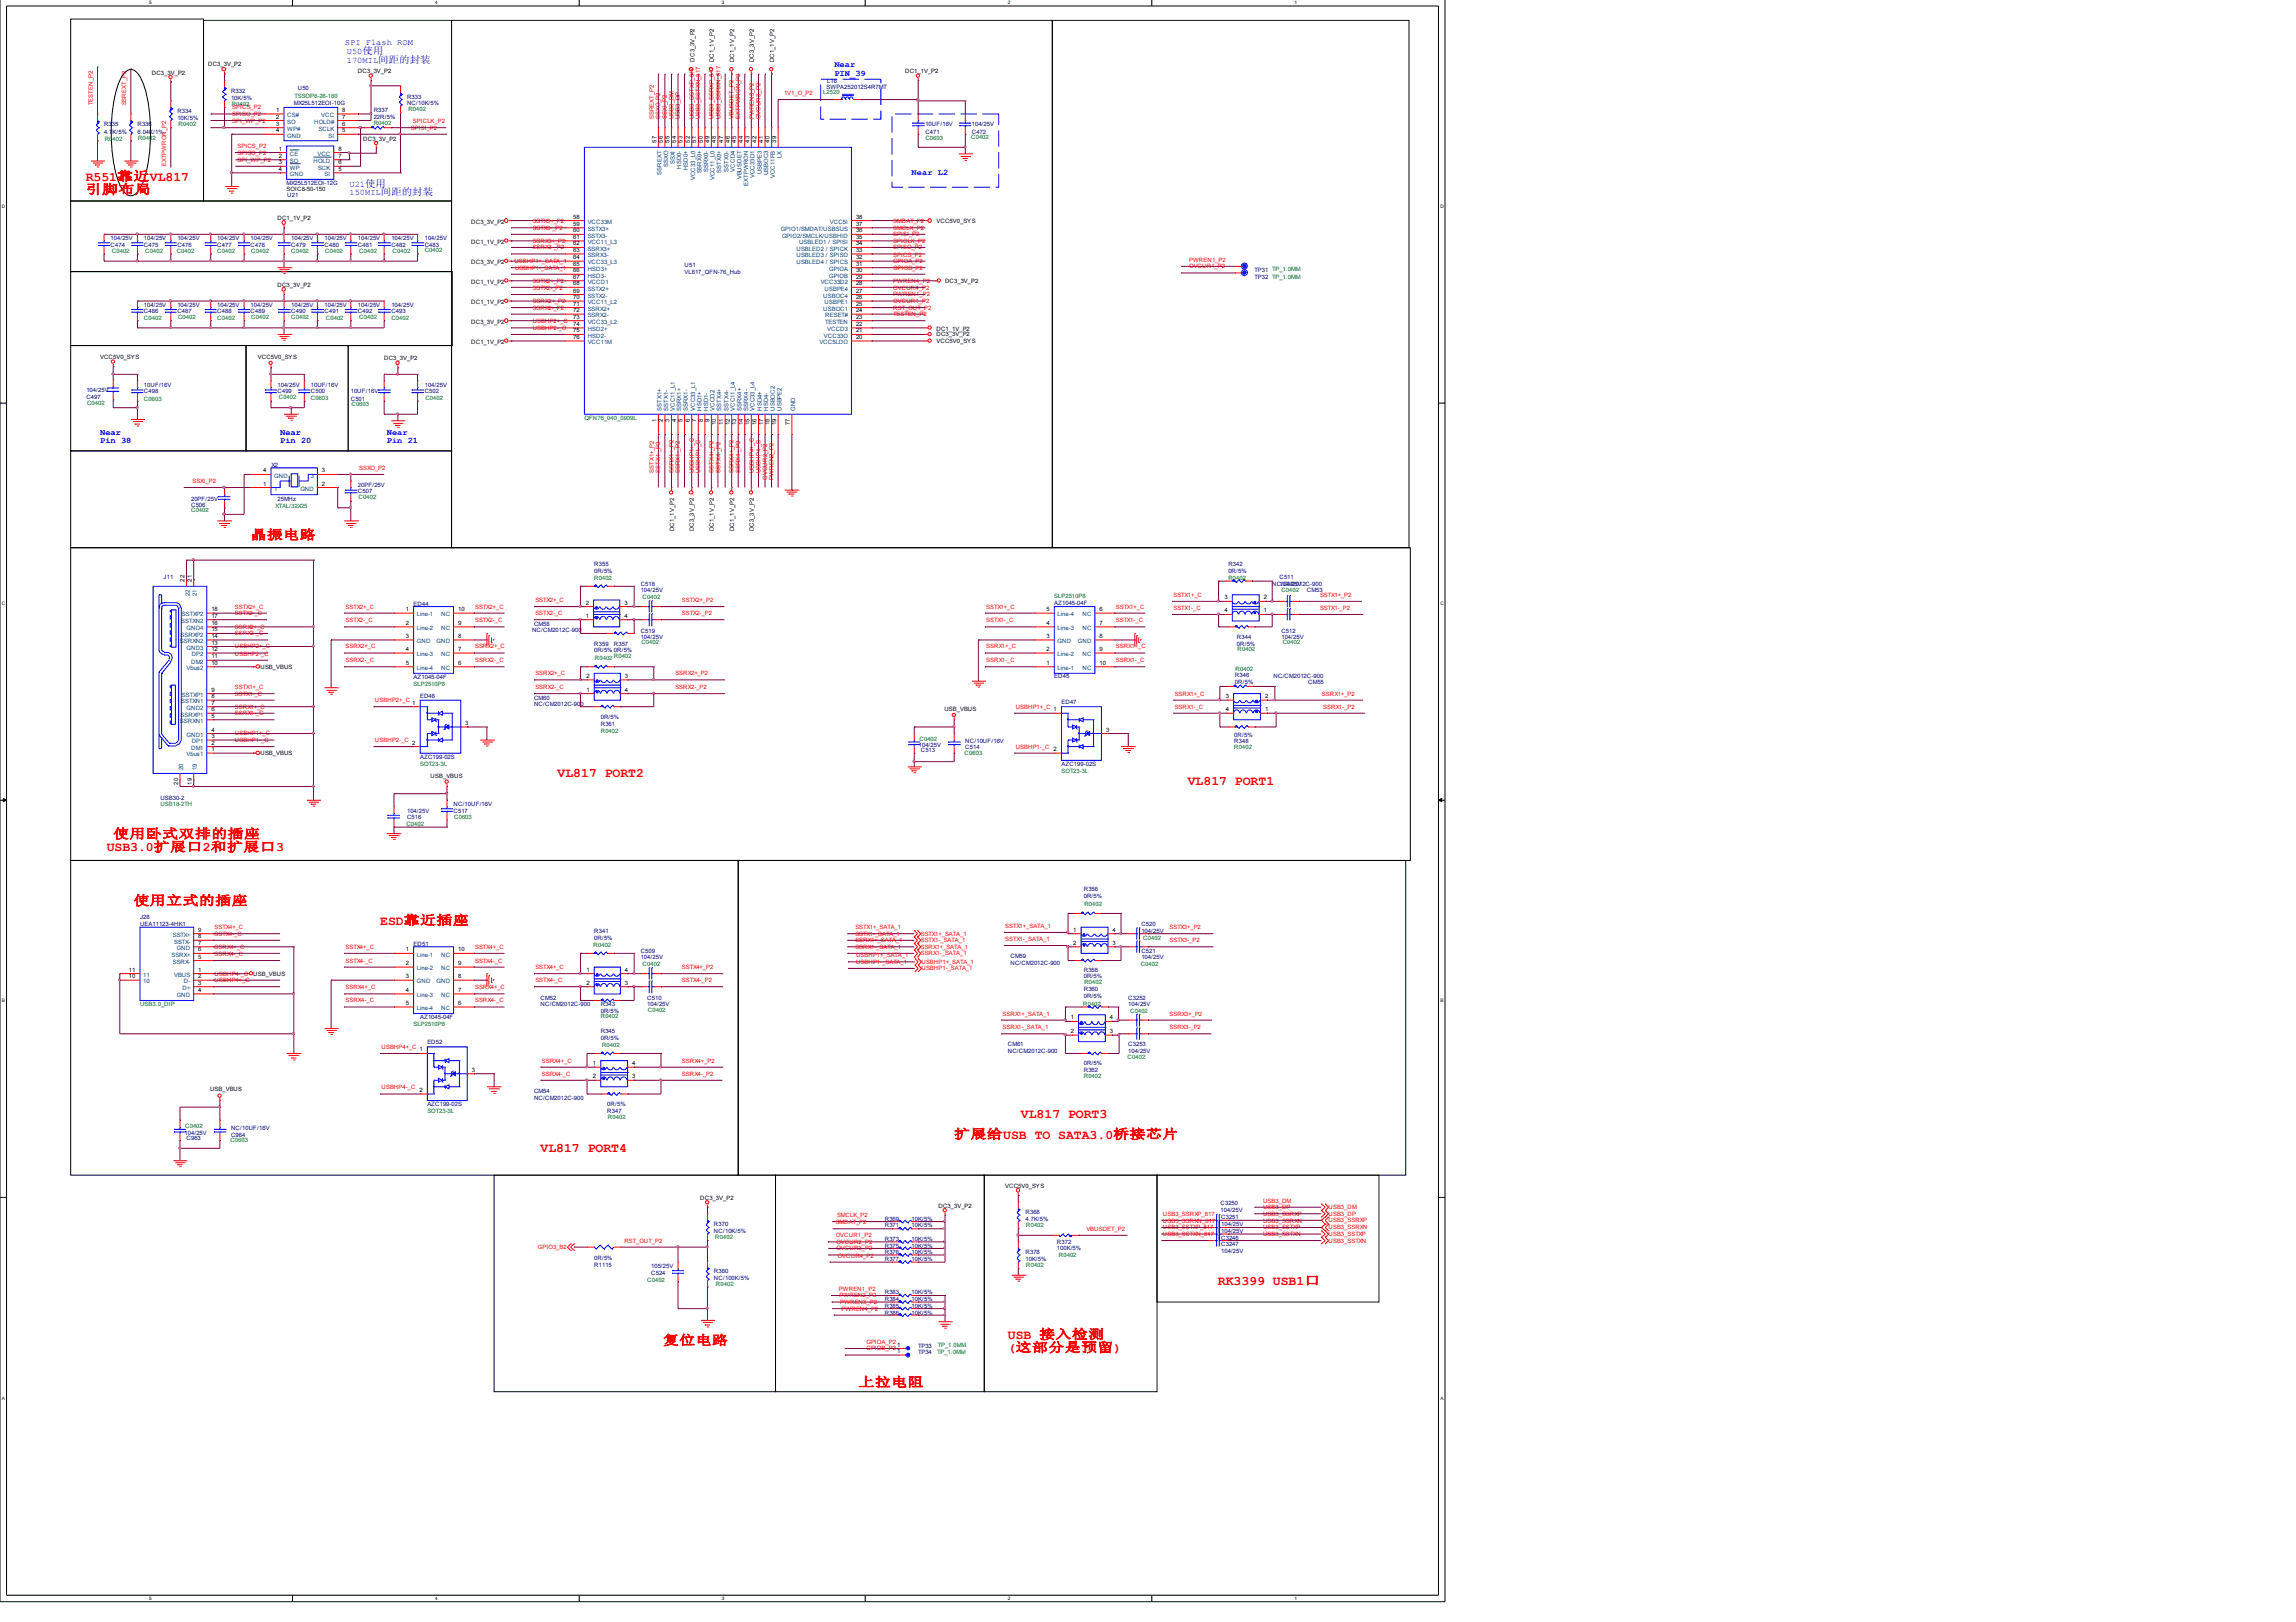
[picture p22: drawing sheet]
<svg xmlns="http://www.w3.org/2000/svg" width="297mm" height="210mm" viewBox="0 0 297 210" stroke-linecap="round" stroke-linejoin="round" font-family="sans-serif">
<defs><g id="words">
<g font-size="1.7" fill="#f00">
<text x="11.1" y="23.4">R551靠近VL817</text>
<text x="11.1" y="25.1">引脚布局</text>
<text x="32.4" y="69.8">晶振电路</text>
<text x="72.1" y="100.6">VL817 PORT2</text>
<text x="153.7" y="101.5">VL817 PORT1</text>
<text x="13.8" y="110.2">USB3.0扩展口2和扩展口3</text>
<text x="14.6" y="108.5">使用卧式双排的插座</text>
<text x="17.3" y="117.1">使用立式的插座</text>
<text x="49.2" y="119.6">ESD靠近插座</text>
<text x="69.9" y="149">VL817 PORT4</text>
<text x="123.4" y="147.3">扩展给USB TO SATA3.0桥接芯片</text>
<text x="132.1" y="144.7">VL817 PORT3</text>
<text x="157.6" y="166.3">RK3399 USB1口</text>
<text x="130.4" y="173.2">USB 接入检测</text>
<text x="85.8" y="174">复位电路</text>
<text x="111.1" y="179.4">上拉电阻</text>
<text x="130.4" y="174.9">(这部分是预留)</text>
</g>
<g font-size="1.3" fill="#00f">
<text x="46.9" y="7">使用</text>
<text x="48.9" y="8.1">间距的封装</text>
<text x="47.2" y="24.1">使用</text>
<text x="49.3" y="25.2">间距的封装</text>
</g>
<g font-size="1.1" fill="#00f">
<text x="44.6" y="5.9">SPI Flash ROM</text>
<text x="44.9" y="7">U50</text>
<text x="44.9" y="8.1">170MIL</text>
<text x="107.9" y="8.7">Near</text>
<text x="107.9" y="9.8">PIN_39</text>
<text x="117.9" y="22.7">Near L2</text>
<text x="45.2" y="24.1">U21</text>
<text x="45.2" y="25.2">150MIL</text>
<text x="13" y="56.2">Near</text>
<text x="13" y="57.3">Pin 38</text>
<text x="36.2" y="56.2">Near</text>
<text x="36.2" y="57.3">Pin 20</text>
<text x="50" y="56.2">Near</text>
<text x="50" y="57.3">Pin 21</text>
</g>
<g font-size=".8">
<text x="19.6" y="9.7">DC3_3V_P2</text>
<text x="26.9" y="8.5">DC3_3V_P2</text>
<text x="46.3" y="9.5">DC3_3V_P2</text>
<text x="89.8" y="8" transform="rotate(-90 89.8 8)">DC3_3V_P2</text>
<text x="92.4" y="8.1" transform="rotate(-90 92.4 8.1)">DC1_1V_P2</text>
<text x="95" y="8.1" transform="rotate(-90 95 8.1)">DC1_1V_P2</text>
<text x="97.5" y="8.1" transform="rotate(-90 97.5 8.1)">DC3_3V_P2</text>
<text x="100.2" y="8.1" transform="rotate(-90 100.2 8.1)">DC1_1V_P2</text>
<text x="117.1" y="9.5">DC1_1V_P2</text>
<text x="35.7" y="14.5">1</text>
<text x="35.7" y="15.3">2</text>
<text x="35.7" y="16.3">3</text>
<text x="35.7" y="17.1">4</text>
<text x="44.3" y="17.1">5</text>
<text x="44.3" y="16.3">6</text>
<text x="44.3" y="15.3">7</text>
<text x="44.3" y="14.5">8</text>
<text x="36.1" y="19.5">1</text>
<text x="36.1" y="20.4">2</text>
<text x="36.1" y="21.3">3</text>
<text x="36.1" y="22.1">4</text>
<text x="43.8" y="19.5">8</text>
<text x="43.8" y="20.4">7</text>
<text x="43.8" y="21.3">6</text>
<text x="43.8" y="22.1">5</text>
<text x="47" y="18.2">DC3_3V_P2</text>
<text x="84.9" y="18.5" transform="rotate(-90 84.9 18.5)">57</text>
<text x="85.8" y="18.5" transform="rotate(-90 85.8 18.5)">56</text>
<text x="86.6" y="18.5" transform="rotate(-90 86.6 18.5)">55</text>
<text x="87.5" y="18.5" transform="rotate(-90 87.5 18.5)">54</text>
<text x="88.3" y="18.5" transform="rotate(-90 88.3 18.5)">53</text>
<text x="89.2" y="18.5" transform="rotate(-90 89.2 18.5)">52</text>
<text x="90.1" y="18.5" transform="rotate(-90 90.1 18.5)">51</text>
<text x="90.9" y="18.5" transform="rotate(-90 90.9 18.5)">50</text>
<text x="91.8" y="18.5" transform="rotate(-90 91.8 18.5)">49</text>
<text x="92.6" y="18.5" transform="rotate(-90 92.6 18.5)">48</text>
<text x="93.6" y="18.5" transform="rotate(-90 93.6 18.5)">47</text>
<text x="94.4" y="18.5" transform="rotate(-90 94.4 18.5)">46</text>
<text x="95.2" y="18.5" transform="rotate(-90 95.2 18.5)">45</text>
<text x="96.1" y="18.5" transform="rotate(-90 96.1 18.5)">44</text>
<text x="96.9" y="18.5" transform="rotate(-90 96.9 18.5)">43</text>
<text x="97.9" y="18.5" transform="rotate(-90 97.9 18.5)">42</text>
<text x="98.7" y="18.5" transform="rotate(-90 98.7 18.5)">41</text>
<text x="99.6" y="18.5" transform="rotate(-90 99.6 18.5)">40</text>
<text x="100.4" y="18.5" transform="rotate(-90 100.4 18.5)">39</text>
<text x="35.9" y="28.5">DC1_1V_P2</text>
<text x="37.1" y="24.7">SOIC8-50-150</text>
<text x="61" y="29">DC3_3V_P2</text>
<text x="74.2" y="28.3">58</text>
<text x="74.2" y="29.2">59</text>
<text x="110.7" y="28.3">38</text>
<text x="110.7" y="29.2">37</text>
<text x="121.2" y="28.8">VCC5V0_SYS</text>
<text x="61" y="31.6">DC1_1V_P2</text>
<text x="61" y="34.2">DC3_3V_P2</text>
<text x="74.2" y="30.1">60</text>
<text x="74.2" y="30.9">61</text>
<text x="74.2" y="31.8">62</text>
<text x="74.2" y="32.6">63</text>
<text x="74.2" y="33.5">64</text>
<text x="74.2" y="34.4">65</text>
<text x="74.2" y="35.2">66</text>
<text x="110.7" y="30.1">36</text>
<text x="110.7" y="30.9">35</text>
<text x="110.7" y="31.8">34</text>
<text x="110.7" y="32.6">33</text>
<text x="110.7" y="33.5">32</text>
<text x="110.7" y="34.4">31</text>
<text x="110.7" y="35.2">30</text>
<text x="35.9" y="37.1">DC3_3V_P2</text>
<text x="61" y="36.8">DC1_1V_P2</text>
<text x="61" y="39.4">DC1_1V_P2</text>
<text x="61" y="41.9">DC3_3V_P2</text>
<text x="74.2" y="36.1">67</text>
<text x="74.2" y="36.9">68</text>
<text x="74.2" y="37.9">69</text>
<text x="74.2" y="38.7">70</text>
<text x="74.2" y="39.6">71</text>
<text x="74.2" y="40.4">72</text>
<text x="74.2" y="41.2">73</text>
<text x="110.7" y="36.1">29</text>
<text x="110.7" y="36.9">28</text>
<text x="110.7" y="37.9">27</text>
<text x="110.7" y="38.7">26</text>
<text x="110.7" y="39.6">25</text>
<text x="110.7" y="40.4">24</text>
<text x="110.7" y="41.2">23</text>
<text x="122.3" y="36.7">DC3_3V_P2</text>
<text x="13" y="46.4">VCC5V0_SYS</text>
<text x="33.4" y="46.5">VCC5V0_SYS</text>
<text x="49.7" y="46.6">DC3_3V_P2</text>
<text x="61" y="44.5">DC1_1V_P2</text>
<text x="74.2" y="42.2">74</text>
<text x="74.2" y="43">75</text>
<text x="74.2" y="43.9">76</text>
<text x="110.7" y="42.2">22</text>
<text x="110.7" y="43">21</text>
<text x="110.7" y="43.9">20</text>
<text x="121.2" y="42.8">DC1_1V_P2</text>
<text x="121.2" y="43.5">DC3_3V_P2</text>
<text x="121.2" y="44.4">VCC5V0_SYS</text>
<text x="84.9" y="54.6" transform="rotate(-90 84.9 54.6)">1</text>
<text x="85.8" y="54.6" transform="rotate(-90 85.8 54.6)">2</text>
<text x="86.6" y="54.6" transform="rotate(-90 86.6 54.6)">3</text>
<text x="87.5" y="54.6" transform="rotate(-90 87.5 54.6)">4</text>
<text x="88.3" y="54.6" transform="rotate(-90 88.3 54.6)">5</text>
<text x="89.2" y="54.6" transform="rotate(-90 89.2 54.6)">6</text>
<text x="90.1" y="54.6" transform="rotate(-90 90.1 54.6)">7</text>
<text x="90.9" y="54.6" transform="rotate(-90 90.9 54.6)">8</text>
<text x="91.8" y="54.6" transform="rotate(-90 91.8 54.6)">9</text>
<text x="92.6" y="55" transform="rotate(-90 92.6 55)">10</text>
<text x="93.6" y="55" transform="rotate(-90 93.6 55)">11</text>
<text x="94.4" y="55" transform="rotate(-90 94.4 55)">12</text>
<text x="95.2" y="55" transform="rotate(-90 95.2 55)">13</text>
<text x="96.1" y="55" transform="rotate(-90 96.1 55)">14</text>
<text x="96.9" y="55" transform="rotate(-90 96.9 55)">15</text>
<text x="97.9" y="55" transform="rotate(-90 97.9 55)">16</text>
<text x="98.7" y="55" transform="rotate(-90 98.7 55)">17</text>
<text x="99.6" y="55" transform="rotate(-90 99.6 55)">18</text>
<text x="100.4" y="55" transform="rotate(-90 100.4 55)">19</text>
<text x="102.2" y="55" transform="rotate(-90 102.2 55)">77</text>
<text x="34" y="61.1">4</text>
<text x="34" y="62.8">1</text>
<text x="41.7" y="61.1">3</text>
<text x="41.7" y="62.8">2</text>
<text x="87.2" y="68.8" transform="rotate(-90 87.2 68.8)">DC1_1V_P2</text>
<text x="89.7" y="68.8" transform="rotate(-90 89.7 68.8)">DC3_3V_P2</text>
<text x="92.4" y="68.8" transform="rotate(-90 92.4 68.8)">DC1_1V_P2</text>
<text x="95" y="68.8" transform="rotate(-90 95 68.8)">DC1_1V_P2</text>
<text x="97.5" y="68.8" transform="rotate(-90 97.5 68.8)">DC3_3V_P2</text>
<text x="23.9" y="75.3" transform="rotate(-90 23.9 75.3)">22</text>
<text x="24.8" y="75.3" transform="rotate(-90 24.8 75.3)">21</text>
<text x="158.4" y="77.6">3</text>
<text x="163.5" y="77.6">2</text>
<text x="27.3" y="83.4">13</text>
<text x="27.3" y="82.6">14</text>
<text x="27.3" y="81.7">15</text>
<text x="27.3" y="80.9">16</text>
<text x="27.3" y="79.9">17</text>
<text x="27.3" y="79.1">18</text>
<text x="52.5" y="79.1">1</text>
<text x="52.5" y="80.9">2</text>
<text x="52.5" y="82.6">3</text>
<text x="59.3" y="82.6">8</text>
<text x="59.3" y="80.9">9</text>
<text x="59.3" y="79.1">10</text>
<text x="75.8" y="79.9">1</text>
<text x="75.8" y="78.2">2</text>
<text x="80.8" y="79.9">4</text>
<text x="80.8" y="78.2">3</text>
<text x="135.4" y="80.9">4</text>
<text x="135.4" y="79.1">5</text>
<text x="135.4" y="82.6">3</text>
<text x="142.2" y="79.1">6</text>
<text x="142.2" y="80.9">7</text>
<text x="142.2" y="82.6">8</text>
<text x="158.4" y="79.3">4</text>
<text x="163.5" y="79.3">1</text>
<text x="27.3" y="89.5">9</text>
<text x="27.3" y="86">10</text>
<text x="27.3" y="85.2">11</text>
<text x="27.3" y="84.3">12</text>
<text x="33.7" y="86.5">USB_VBUS</text>
<text x="52.5" y="84.3">4</text>
<text x="52.5" y="86">5</text>
<text x="59.3" y="86">6</text>
<text x="59.3" y="84.3">7</text>
<text x="75.9" y="89.5">1</text>
<text x="75.9" y="87.7">2</text>
<text x="80.9" y="89.5">4</text>
<text x="80.9" y="87.7">3</text>
<text x="135.4" y="86">1</text>
<text x="135.4" y="84.3">2</text>
<text x="142.2" y="84.3">9</text>
<text x="142.2" y="86">10</text>
<text x="27.3" y="95.5">3</text>
<text x="27.3" y="94.7">4</text>
<text x="27.3" y="90.4">8</text>
<text x="27.3" y="91.2">7</text>
<text x="27.3" y="92.9">5</text>
<text x="27.3" y="92">6</text>
<text x="53.3" y="91.2">1</text>
<text x="60.2" y="93.8">3</text>
<text x="122.2" y="92">USB_VBUS</text>
<text x="136.3" y="92">1</text>
<text x="143.1" y="94.7">3</text>
<text x="158.6" y="92">4</text>
<text x="158.6" y="90.4">3</text>
<text x="163.7" y="92">1</text>
<text x="163.7" y="90.4">2</text>
<text x="23" y="101.5" transform="rotate(-90 23 101.5)">20</text>
<text x="24.8" y="101.5" transform="rotate(-90 24.8 101.5)">19</text>
<text x="27.3" y="97.2">1</text>
<text x="27.3" y="96.4">2</text>
<text x="33.7" y="97.7">USB_VBUS</text>
<text x="53.3" y="96.4">2</text>
<text x="55.7" y="100.7">USB_VBUS</text>
<text x="136.3" y="97.2">2</text>
<text x="16.7" y="125.7">11</text>
<text x="25.7" y="125.7">1</text>
<text x="25.7" y="124.1">5</text>
<text x="25.7" y="123.1">6</text>
<text x="25.7" y="122.3">7</text>
<text x="25.7" y="121.4">8</text>
<text x="25.7" y="120.6">9</text>
<text x="52.5" y="123.1">1</text>
<text x="52.5" y="124.9">2</text>
<text x="59.3" y="124.9">9</text>
<text x="59.3" y="123.1">10</text>
<text x="75.9" y="125.7">1</text>
<text x="80.9" y="125.7">4</text>
<text x="138.9" y="120.6">1</text>
<text x="138.9" y="122.3">2</text>
<text x="143.9" y="120.6">4</text>
<text x="143.9" y="122.3">3</text>
<text x="16.7" y="126.6">10</text>
<text x="25.7" y="126.6">2</text>
<text x="25.7" y="127.4">3</text>
<text x="25.7" y="128.4">4</text>
<text x="32.8" y="126.3">USB_VBUS</text>
<text x="52.5" y="128.4">4</text>
<text x="52.5" y="130.1">5</text>
<text x="52.5" y="126.6">3</text>
<text x="59.3" y="130.1">6</text>
<text x="59.3" y="128.4">7</text>
<text x="59.3" y="126.6">8</text>
<text x="75.9" y="127.4">2</text>
<text x="80.9" y="127.4">3</text>
<text x="138.5" y="131.9">1</text>
<text x="143.6" y="131.9">4</text>
<text x="54.3" y="136.1">1</text>
<text x="76.7" y="137.9">1</text>
<text x="81.8" y="137.9">4</text>
<text x="138.5" y="133.7">2</text>
<text x="143.6" y="133.7">3</text>
<text x="27.2" y="141.2">USB_VBUS</text>
<text x="54.3" y="141.3">2</text>
<text x="61" y="138.7">3</text>
<text x="76.7" y="139.5">2</text>
<text x="81.8" y="139.5">3</text>
<text x="90.6" y="155.3">DC3_3V_P2</text>
<text x="130" y="153.7">VCC5V0_SYS</text>
<text x="121.4" y="156.3">DC3_3V_P2</text>
<text x="116.1" y="175.1">1</text>
<text x="116.1" y="174.3">1</text>
</g>
<g font-size=".8" fill="#000080">
<text x="38.5" y="11.7">U50</text>
<text x="106.9" y="11.5">SWPA252012S4R7MT</text>
<text x="107" y="10.7">L16</text>
<text x="13.5" y="16.4">R335</text>
<text x="13.5" y="17.3">4.7K/5%</text>
<text x="17.8" y="16.4">R336</text>
<text x="17.8" y="17.3">6.04K/1%</text>
<text x="22.9" y="14.7">R334</text>
<text x="22.9" y="15.5">10K/5%</text>
<text x="29.9" y="12">R332</text>
<text x="29.9" y="13">10K/5%</text>
<text x="38" y="13.6">MX25L512EOI-10G</text>
<text x="48.3" y="14.5">R337</text>
<text x="48.3" y="15.3">22R/5%</text>
<text x="52.7" y="12.8">R333</text>
<text x="52.7" y="13.6">NC/10K/5%</text>
<text x="119.7" y="17.3">C471</text>
<text x="119.7" y="16.4">10UF/16V</text>
<text x="125.7" y="17.3">C472</text>
<text x="125.7" y="16.4">104/25V</text>
<text x="37.1" y="24">MX25L512EOI-12G</text>
<text x="37.2" y="25.5">U21</text>
<text x="14.3" y="31.9">C474</text>
<text x="14.3" y="31.1">104/25V</text>
<text x="18.6" y="31.9">C475</text>
<text x="18.6" y="31.1">104/25V</text>
<text x="22.9" y="31.9">C476</text>
<text x="22.9" y="31.1">104/25V</text>
<text x="28.1" y="31.9">C477</text>
<text x="28.1" y="31.1">104/25V</text>
<text x="32.4" y="31.9">C478</text>
<text x="32.4" y="31.1">104/25V</text>
<text x="37.7" y="31.9">C479</text>
<text x="37.7" y="31.1">104/25V</text>
<text x="42" y="31.9">C480</text>
<text x="42" y="31.1">104/25V</text>
<text x="46.3" y="31.9">C481</text>
<text x="46.3" y="31.1">104/25V</text>
<text x="50.6" y="31.9">C482</text>
<text x="50.6" y="31.1">104/25V</text>
<text x="54.9" y="31.9">C483</text>
<text x="54.9" y="31.1">104/25V</text>
<text x="88.6" y="34.6">U51</text>
<text x="88.6" y="35.4">VL817_QFN-76_Hub</text>
<text x="162.3" y="35.2">TP31 TP_1.0MM</text>
<text x="18.6" y="40.6">C486</text>
<text x="18.6" y="39.7">104/25V</text>
<text x="22.9" y="40.6">C487</text>
<text x="22.9" y="39.7">104/25V</text>
<text x="28.1" y="40.6">C488</text>
<text x="28.1" y="39.7">104/25V</text>
<text x="32.4" y="40.6">C489</text>
<text x="32.4" y="39.7">104/25V</text>
<text x="37.7" y="40.6">C490</text>
<text x="37.7" y="39.7">104/25V</text>
<text x="42" y="40.6">C491</text>
<text x="42" y="39.7">104/25V</text>
<text x="46.3" y="40.6">C492</text>
<text x="46.3" y="39.7">104/25V</text>
<text x="50.6" y="40.6">C493</text>
<text x="50.6" y="39.7">104/25V</text>
<text x="162.3" y="36.1">TP32 TP_1.0MM</text>
<text x="11.2" y="51.7">C497</text>
<text x="11.2" y="50.7">104/25V</text>
<text x="18.6" y="50.9">C498</text>
<text x="18.6" y="50.1">10UF/16V</text>
<text x="35.9" y="50.9">C499</text>
<text x="35.9" y="50.1">104/25V</text>
<text x="40.2" y="50.9">C500</text>
<text x="40.2" y="50.1">10UF/16V</text>
<text x="45.4" y="51.8">C501</text>
<text x="45.4" y="50.9">10UF/16V</text>
<text x="54.9" y="50.9">C502</text>
<text x="54.9" y="50.1">104/25V</text>
<text x="24.7" y="65.6">C506</text>
<text x="24.7" y="64.8">20PF/25V</text>
<text x="35.1" y="60.5">X2</text>
<text x="35.9" y="64.8">25MHz</text>
<text x="46.3" y="63.9">C507</text>
<text x="46.3" y="63">20PF/25V</text>
<text x="21.2" y="74.9">J11</text>
<text x="76.9" y="73.3">R355</text>
<text x="76.9" y="74.1">0R/5%</text>
<text x="82.9" y="75.8">C518</text>
<text x="82.9" y="76.6">104/25V</text>
<text x="158.9" y="73.3">R342</text>
<text x="158.9" y="74.1">0R/5%</text>
<text x="164.6" y="75.8">NC/CM2012C-900</text>
<text x="165.5" y="74.9">C511</text>
<text x="165.5" y="75.8">104/25V</text>
<text x="169.1" y="76.6">CM53</text>
<text x="53.5" y="78.4">ED44</text>
<text x="68.8" y="81.8">NC/CM2012C-900</text>
<text x="69.1" y="81">CM58</text>
<text x="76.9" y="83.6">R359</text>
<text x="79.4" y="83.6">R357</text>
<text x="82.9" y="81.9">C519</text>
<text x="82.9" y="82.7">104/25V</text>
<text x="136.4" y="78.2">AZ1045-04F</text>
<text x="160" y="82.7">R344</text>
<text x="160" y="83.6">0R/5%</text>
<text x="165.8" y="81.9">C512</text>
<text x="165.8" y="82.7">104/25V</text>
<text x="53.5" y="87.9">AZ1045-04F</text>
<text x="76.9" y="84.4">0R/5% 0R/5%</text>
<text x="136.4" y="87.7">ED45</text>
<text x="159.8" y="87.6">R346</text>
<text x="159.8" y="88.5">0R/5%</text>
<text x="164.8" y="87.7">NC/CM2012C-900</text>
<text x="169.2" y="88.6">CM55</text>
<text x="54.4" y="90.3">ED46</text>
<text x="69.1" y="90.5">CM60</text>
<text x="69.1" y="91.4">NC/CM2012C-900</text>
<text x="77.7" y="93.9">R361</text>
<text x="77.7" y="93.1">0R/5%</text>
<text x="137.3" y="91.1">ED47</text>
<text x="159.7" y="95.3">0R/5%</text>
<text x="54.4" y="98.2">AZC199-02S</text>
<text x="118.9" y="96.7">104/25V</text>
<text x="119.1" y="97.4">C513</text>
<text x="124.9" y="97">C514</text>
<text x="124.9" y="96.1">NC/10UF/16V</text>
<text x="137.3" y="99.2">AZC199-02S</text>
<text x="159.7" y="96.2">R348</text>
<text x="20.7" y="103.5">USB30-2</text>
<text x="52.7" y="106">C516</text>
<text x="52.7" y="105.2">104/25V</text>
<text x="58.7" y="105.2">C517</text>
<text x="58.7" y="104.3">NC/10UF/16V</text>
<text x="18.1" y="119">J28</text>
<text x="18.1" y="119.8">UEA11123-4HK1</text>
<text x="140.2" y="115.3">R356</text>
<text x="140.2" y="116.3">0R/5%</text>
<text x="147.7" y="119.8">C520</text>
<text x="53.5" y="122.4">ED51</text>
<text x="76.9" y="120.7">R341</text>
<text x="76.9" y="121.6">0R/5%</text>
<text x="82.9" y="123.3">C509</text>
<text x="82.9" y="124.1">104/25V</text>
<text x="130.7" y="124">CM59</text>
<text x="130.7" y="124.9">NC/CM2012C-900</text>
<text x="140.2" y="125.7">R358</text>
<text x="147.7" y="120.7">104/25V</text>
<text x="147.7" y="123.3">C521</text>
<text x="147.7" y="124.1">104/25V</text>
<text x="54.4" y="131.9">AZ1045-04F</text>
<text x="69.9" y="129.4">CM52</text>
<text x="69.9" y="130.2">NC/CM2012C-900</text>
<text x="77.7" y="130.2">R343</text>
<text x="77.7" y="131.1">0R/5%</text>
<text x="83.7" y="129.4">C510</text>
<text x="83.7" y="130.2">104/25V</text>
<text x="140.2" y="126.6">0R/5%</text>
<text x="140.2" y="128.3">R360</text>
<text x="140.2" y="129.2">0R/5%</text>
<text x="146" y="129.4">C3252</text>
<text x="146" y="130.2">104/25V</text>
<text x="55.3" y="135.1">ED52</text>
<text x="77.7" y="133.7">R345</text>
<text x="77.7" y="134.5">0R/5%</text>
<text x="130.4" y="135.4">CM61</text>
<text x="130.4" y="136.2">NC/CM2012C-900</text>
<text x="140.2" y="137.9">0R/5%</text>
<text x="146" y="135.4">C3253</text>
<text x="146" y="136.2">104/25V</text>
<text x="55.3" y="143.2">AZC199-02S</text>
<text x="69.1" y="141.4">CM54</text>
<text x="69.1" y="142.3">NC/CM2012C-900</text>
<text x="78.6" y="143.2">0R/5%</text>
<text x="140.2" y="138.7">R362</text>
<text x="23.9" y="146.8">104/25V</text>
<text x="24.1" y="147.5">C963</text>
<text x="29.9" y="147.1">C964</text>
<text x="29.9" y="146.2">NC/10UF/16V</text>
<text x="78.6" y="144">R347</text>
<text x="157.9" y="156">C3250</text>
<text x="92.4" y="158.7">R370</text>
<text x="92.4" y="159.6">NC/10K/5%</text>
<text x="114.5" y="158">R369</text>
<text x="114.5" y="158.8">R371</text>
<text x="114.5" y="161.5">R375</text>
<text x="114.5" y="160.6">R373</text>
<text x="117.9" y="158">10K/5%</text>
<text x="117.9" y="158.8">10K/5%</text>
<text x="117.9" y="161.5">10K/5%</text>
<text x="117.9" y="160.6">10K/5%</text>
<text x="132.7" y="157.2">R368</text>
<text x="132.7" y="158">4.7K/5%</text>
<text x="136.7" y="161.1">R372</text>
<text x="136.7" y="161.8">100K/5%</text>
<text x="157.9" y="156.8">104/25V</text>
<text x="158" y="160.5">C3246</text>
<text x="158" y="159.6">104/25V</text>
<text x="158" y="161.3">C3247</text>
<text x="158" y="157.7">C3251</text>
<text x="158" y="158.6">104/25V</text>
<text x="76.9" y="163.9">R1115</text>
<text x="76.9" y="163">0R/5%</text>
<text x="84.2" y="164.9">C524</text>
<text x="84.2" y="164.1">105/25V</text>
<text x="92.4" y="164.8">R380</text>
<text x="92.4" y="165.6">NC/100K/5%</text>
<text x="114.5" y="167.5">R383</text>
<text x="114.5" y="163.2">R377</text>
<text x="114.5" y="162.3">R376</text>
<text x="117.9" y="167.5">10K/5%</text>
<text x="117.9" y="163.2">10K/5%</text>
<text x="117.9" y="162.3">10K/5%</text>
<text x="132.7" y="162.3">R378</text>
<text x="132.7" y="163.2">10K/5%</text>
<text x="158" y="162.2">104/25V</text>
<text x="114.5" y="170.1">R388</text>
<text x="114.5" y="168.4">R384</text>
<text x="114.5" y="169.3">R385</text>
<text x="117.9" y="170.1">10K/5%</text>
<text x="117.9" y="168.4">10K/5%</text>
<text x="117.9" y="169.3">10K/5%</text>
<text x="118.8" y="175.3">TP34</text>
<text x="118.8" y="174.4">TP33</text>
</g>
<g font-size=".8" fill="#f00">
<text x="12" y="13.6" transform="rotate(-90 12 13.6)">TESTEN_P2</text>
<text x="16.3" y="13.6" transform="rotate(-90 16.3 13.6)">SSREXT_P2</text>
<text x="30.1" y="15.9">SPI_WP_P2</text>
<text x="30.1" y="15">SPISO_P2</text>
<text x="30.1" y="14.2">SPICS_P2</text>
<text x="53.2" y="16.8">SPISI_P2</text>
<text x="53.4" y="15.9">SPICLK_P2</text>
<text x="84.6" y="15.4" transform="rotate(-90 84.6 15.4)">SSREXT_P2</text>
<text x="85.4" y="15.4" transform="rotate(-90 85.4 15.4)">SSXO_P2</text>
<text x="86.3" y="15.4" transform="rotate(-90 86.3 15.4)">SSXI_P2</text>
<text x="87.1" y="15.4" transform="rotate(-90 87.1 15.4)">USB3_DM</text>
<text x="88" y="15.4" transform="rotate(-90 88 15.4)">USB3_DP</text>
<text x="89.7" y="15.4" transform="rotate(-90 89.7 15.4)">USB3_SSTXP_817</text>
<text x="90.6" y="15.4" transform="rotate(-90 90.6 15.4)">USB3_SSTXN_817</text>
<text x="92.3" y="15.4" transform="rotate(-90 92.3 15.4)">USB3_SSRXP_817</text>
<text x="93.2" y="15.4" transform="rotate(-90 93.2 15.4)">USB3_SSRXN_817</text>
<text x="94.9" y="15.4" transform="rotate(-90 94.9 15.4)">VBUSDET_P2</text>
<text x="95.8" y="15.4" transform="rotate(-90 95.8 15.4)">EXTPWRON_P2</text>
<text x="97.5" y="15.4" transform="rotate(-90 97.5 15.4)">PWREN3_P2</text>
<text x="98.4" y="15.4" transform="rotate(-90 98.4 15.4)">OVCUR3_P2</text>
<text x="101.4" y="12.3">1V1_O_P2</text>
<text x="21.5" y="21.5" transform="rotate(-90 21.5 21.5)">EXTPWRON_P2</text>
<text x="30.7" y="20.9">SPI_WP_P2</text>
<text x="30.7" y="20.1">SPISO_P2</text>
<text x="30.7" y="19.1">SPICS_P2</text>
<text x="68.9" y="28.9">SSTX3+_P2</text>
<text x="68.9" y="29.7">SSTX3-_P2</text>
<text x="115.6" y="28.9">SMDAT_P2</text>
<text x="115.6" y="29.7">SMCLK_P2</text>
<text x="66.5" y="34.1">USBHP1+_SATA_1</text>
<text x="66.6" y="34.9">USBHP1-_SATA_1</text>
<text x="68.9" y="31.4">SSRX3+_P2</text>
<text x="68.9" y="32.3">SSRX3-_P2</text>
<text x="115.6" y="34.1">GPIOA_P2</text>
<text x="115.6" y="34.9">GPIOB_P2</text>
<text x="115.6" y="30.6">SPISI_P2</text>
<text x="115.6" y="32.3">SPISO_P2</text>
<text x="115.6" y="33.2">SPICS_P2</text>
<text x="115.6" y="31.4">SPICLK_P2</text>
<text x="153.8" y="33.9">PWREN1_P2</text>
<text x="153.8" y="34.7">OVCUR1_P2</text>
<text x="68.9" y="39.2">SSRX2+_P2</text>
<text x="68.9" y="40.1">SSRX2-_P2</text>
<text x="68.9" y="41.8">USBHP2+_C</text>
<text x="68.9" y="36.6">SSTX2+_P2</text>
<text x="68.9" y="37.5">SSTX2-_P2</text>
<text x="115.6" y="38.4">PWREN1_P2</text>
<text x="115.6" y="40.1">RST_OUT_P2</text>
<text x="115.6" y="37.5">OVCUR4_P2</text>
<text x="115.6" y="36.6">PWREN4_P2</text>
<text x="115.6" y="40.9">TESTEN_P2</text>
<text x="115.6" y="39.2">OVCUR1_P2</text>
<text x="68.9" y="42.7">USBHP2-_C</text>
<text x="24.9" y="62.5">SSXI_P2</text>
<text x="46.5" y="60.8">SSXO_P2</text>
<text x="84.6" y="61.2" transform="rotate(-90 84.6 61.2)">SSTX1+_P2</text>
<text x="85.4" y="61.2" transform="rotate(-90 85.4 61.2)">SSTX1-_P2</text>
<text x="87.1" y="61.2" transform="rotate(-90 87.1 61.2)">SSRX1+_P2</text>
<text x="88" y="61.2" transform="rotate(-90 88 61.2)">SSRX1-_P2</text>
<text x="89.7" y="61.2" transform="rotate(-90 89.7 61.2)">USBHP1+_C</text>
<text x="90.6" y="61.2" transform="rotate(-90 90.6 61.2)">USBHP1-_C</text>
<text x="92.3" y="61.2" transform="rotate(-90 92.3 61.2)">SSTX4+_P2</text>
<text x="93.2" y="61.2" transform="rotate(-90 93.2 61.2)">SSTX4-_P2</text>
<text x="94.9" y="61.2" transform="rotate(-90 94.9 61.2)">SSRX4+_P2</text>
<text x="95.8" y="61.2" transform="rotate(-90 95.8 61.2)">SSRX4-_P2</text>
<text x="97.5" y="61.2" transform="rotate(-90 97.5 61.2)">USBHP4+_C</text>
<text x="98.4" y="61.2" transform="rotate(-90 98.4 61.2)">USBHP4-_C</text>
<text x="99.2" y="62.1" transform="rotate(-90 99.2 62.1)">OVCUR2_P2</text>
<text x="100.1" y="62.1" transform="rotate(-90 100.1 62.1)">PWREN2_P2</text>
<text x="69.3" y="77.9">SSTX2+_C</text>
<text x="88.2" y="77.9">SSTX2+_P2</text>
<text x="151.8" y="77.2">SSTX1+_C</text>
<text x="170.8" y="77.2">SSTX1+_P2</text>
<text x="30.4" y="79.6">SSTX2-_C</text>
<text x="30.4" y="78.8">SSTX2+_C</text>
<text x="30.4" y="83.9">USBHP2+_C</text>
<text x="30.4" y="81.4">SSRX2+_C</text>
<text x="30.4" y="82.2">SSRX2-_C</text>
<text x="44.7" y="78.8">SSTX2+_C</text>
<text x="44.7" y="80.5">SSTX2-_C</text>
<text x="44.7" y="83.9">SSRX2+_C</text>
<text x="61.5" y="83.9">SSRX2+_C</text>
<text x="61.5" y="78.8">SSTX2+_C</text>
<text x="61.5" y="80.5">SSTX2-_C</text>
<text x="69.3" y="79.6">SSTX2-_C</text>
<text x="88.2" y="79.6">SSTX2-_P2</text>
<text x="127.6" y="78.8">SSTX1+_C</text>
<text x="127.6" y="80.5">SSTX1-_C</text>
<text x="127.6" y="83.9">SSRX1+_C</text>
<text x="144.4" y="80.5">SSTX1-_C</text>
<text x="144.4" y="83.9">SSRX1+_C</text>
<text x="144.4" y="78.8">SSTX1+_C</text>
<text x="151.8" y="78.9">SSTX1-_C</text>
<text x="170.8" y="78.9">SSTX1-_P2</text>
<text x="30.4" y="84.9">USBHP2-_C</text>
<text x="30.4" y="89.2">SSTX1+_C</text>
<text x="44.7" y="85.7">SSRX2-_C</text>
<text x="61.5" y="85.7">SSRX2-_C</text>
<text x="69.3" y="87.4">SSRX2+_C</text>
<text x="69.3" y="89.2">SSRX2-_C</text>
<text x="87.4" y="89.2">SSRX2-_P2</text>
<text x="87.4" y="87.4">SSRX2+_P2</text>
<text x="127.6" y="85.7">SSRX1-_C</text>
<text x="144.4" y="85.7">SSRX1-_C</text>
<text x="30.4" y="91.7">SSRX1+_C</text>
<text x="30.4" y="90">SSTX1-_C</text>
<text x="30.4" y="95.2">USBHP1+_C</text>
<text x="30.4" y="92.6">SSRX1-_C</text>
<text x="48.5" y="90.9">USBHP2+_C</text>
<text x="131.4" y="91.7">USBHP1+_C</text>
<text x="152" y="90">SSRX1+_C</text>
<text x="152" y="91.7">SSRX1-_C</text>
<text x="171" y="90">SSRX1+_P2</text>
<text x="171.2" y="91.7">SSRX1-_P2</text>
<text x="30.4" y="96">USBHP1-_C</text>
<text x="48.5" y="96">USBHP2-_C</text>
<text x="131.4" y="96.9">USBHP1-_C</text>
<text x="27.8" y="123.7">SSRX4-_C</text>
<text x="27.8" y="122.8">SSRX4+_C</text>
<text x="27.8" y="121.1">SSTX4-_C</text>
<text x="27.8" y="120.2">SSTX4+_C</text>
<text x="44.7" y="122.8">SSTX4+_C</text>
<text x="44.7" y="124.6">SSTX4-_C</text>
<text x="61.5" y="122.8">SSTX4+_C</text>
<text x="61.5" y="124.6">SSTX4-_C</text>
<text x="69.3" y="125.4">SSTX4+_C</text>
<text x="88.2" y="125.4">SSTX4+_P2</text>
<text x="110.7" y="120.2">SSTX1+_SATA_1</text>
<text x="110.7" y="121.1">SSTX1-_SATA_1</text>
<text x="110.7" y="121.9">SSRX1+_SATA_1</text>
<text x="110.7" y="122.8">SSRX1-_SATA_1</text>
<text x="110.7" y="123.9">USBHP1+_SATA_1</text>
<text x="110.7" y="124.7">USBHP1-_SATA_1</text>
<text x="119.1" y="121.9">SSTX1-_SATA_1</text>
<text x="119.1" y="121.1">SSTX1+_SATA_1</text>
<text x="119.1" y="123.6">SSRX1-_SATA_1</text>
<text x="119.1" y="122.8">SSRX1+_SATA_1</text>
<text x="119.2" y="125.6">USBHP1-_SATA_1</text>
<text x="119.2" y="124.7">USBHP1+_SATA_1</text>
<text x="130" y="121.8">SSTX1-_SATA_1</text>
<text x="130" y="120.1">SSTX1+_SATA_1</text>
<text x="151.3" y="120.2">SSTX3+_P2</text>
<text x="151.3" y="121.9">SSTX3-_P2</text>
<text x="27.8" y="126.3">USBHP4-_C</text>
<text x="27.8" y="127.1">USBHP4+_C</text>
<text x="44.7" y="128">SSRX4+_C</text>
<text x="44.7" y="129.7">SSRX4-_C</text>
<text x="61.5" y="128">SSRX4+_C</text>
<text x="61.5" y="129.7">SSRX4-_C</text>
<text x="69.3" y="127.1">SSTX4-_C</text>
<text x="88.2" y="127.1">SSTX4-_P2</text>
<text x="129.7" y="131.4">SSRX1+_SATA_1</text>
<text x="151.3" y="131.4">SSRX3+_P2</text>
<text x="49.4" y="135.7">USBHP4+_C</text>
<text x="70.1" y="137.5">SSRX4+_C</text>
<text x="88.2" y="137.5">SSRX4+_P2</text>
<text x="129.7" y="133.2">SSRX1-_SATA_1</text>
<text x="151.3" y="133.2">SSRX3-_P2</text>
<text x="49.4" y="141">USBHP4-_C</text>
<text x="70.1" y="139.2">SSRX4-_C</text>
<text x="88.2" y="139.2">SSRX4-_P2</text>
<text x="163.4" y="155.6">USB3_DM</text>
<text x="69.6" y="161.6">GPIO3_B2</text>
<text x="80.8" y="160.8">RST_OUT_P2</text>
<text x="108.1" y="160.1">OVCUR1_P2</text>
<text x="108.1" y="158.4">SMDAT_P2</text>
<text x="108.2" y="161">OVCUR2_P2</text>
<text x="108.2" y="161.8">OVCUR3_P2</text>
<text x="108.3" y="157.5">SMCLK_P2</text>
<text x="140.5" y="159.3">VBUSDET_P2</text>
<text x="150.5" y="159.1">USB3_SSTXP_817</text>
<text x="150.5" y="159.9">USB3_SSTXN_817</text>
<text x="150.5" y="157.3">USB3_SSRXP_817</text>
<text x="150.5" y="158.3">USB3_SSRXN_817</text>
<text x="163.4" y="159.9">USB3_SSTXN</text>
<text x="163.4" y="159.1">USB3_SSTXP</text>
<text x="163.4" y="158.3">USB3_SSRXN</text>
<text x="163.4" y="157.3">USB3_SSRXP</text>
<text x="163.4" y="156.5">USB3_DP</text>
<text x="171.9" y="159.9">USB3_SSTXP</text>
<text x="171.9" y="159">USB3_SSRXN</text>
<text x="171.9" y="158.2">USB3_SSRXP</text>
<text x="171.9" y="160.8">USB3_SSTXN</text>
<text x="171.9" y="156.5">USB3_DM</text>
<text x="171.9" y="157.3">USB3_DP</text>
<text x="108.4" y="162.7">OVCUR4_P2</text>
<text x="108.5" y="167.1">PWREN1_P2</text>
<text x="108.6" y="167.9">PWREN2_P2</text>
<text x="108.7" y="168.8">PWREN3_P2</text>
<text x="108.9" y="169.6">PWREN4_P2</text>
<text x="112.1" y="173.9">GPIOA_P2</text>
<text x="112.1" y="174.8">GPIOB_P2</text>
</g>
<g font-size=".8" fill="#008000">
<text x="23.1" y="16.4">R0402</text>
<text x="30" y="13.7">R0402</text>
<text x="38.1" y="12.7">TSSOP8-26-180</text>
<text x="48.3" y="16.2">R0402</text>
<text x="52.8" y="14.3">R0402</text>
<text x="106.5" y="12.2">L2520</text>
<text x="13.5" y="18.2">R0402</text>
<text x="17.9" y="18.1">R0402</text>
<text x="119.7" y="18.1">C0603</text>
<text x="125.6" y="18">C0402</text>
<text x="14.5" y="32.7">C0402</text>
<text x="18.8" y="32.7">C0402</text>
<text x="22.9" y="32.7">C0402</text>
<text x="28.1" y="32.7">C0402</text>
<text x="32.5" y="32.8">C0402</text>
<text x="37.7" y="32.7">C0402</text>
<text x="42.1" y="32.7">C0402</text>
<text x="46.5" y="32.7">C0402</text>
<text x="50.8" y="32.7">C0402</text>
<text x="54.9" y="32.6">C0402</text>
<text x="18.6" y="41.4">C0402</text>
<text x="23" y="41.3">C0402</text>
<text x="28.1" y="41.4">C0402</text>
<text x="32.5" y="41.3">C0402</text>
<text x="37.7" y="41.3">C0402</text>
<text x="42.2" y="41.4">C0402</text>
<text x="46.5" y="41.3">C0402</text>
<text x="50.6" y="41.4">C0402</text>
<text x="11.3" y="52.4">C0402</text>
<text x="18.6" y="51.8">C0603</text>
<text x="36.1" y="51.7">C0402</text>
<text x="40.2" y="51.7">C0603</text>
<text x="45.5" y="52.6">C0603</text>
<text x="55" y="51.7">C0402</text>
<text x="75.6" y="54.4">QFN76_040_0909L</text>
<text x="35.6" y="65.8">XTAL/32X25</text>
<text x="46.4" y="64.6">C0402</text>
<text x="24.7" y="66.3">C0402</text>
<text x="76.9" y="75">R0402</text>
<text x="83.1" y="77.5">C0402</text>
<text x="136.4" y="77.4">SLP2510P8</text>
<text x="158.9" y="75">R0402</text>
<text x="165.8" y="76.6">C0402</text>
<text x="83" y="83.3">C0402</text>
<text x="165.9" y="83.3">C0402</text>
<text x="53.5" y="88.7">SLP2510P8</text>
<text x="77" y="85.4">R0402 R0402</text>
<text x="159.9" y="86.8">R0402</text>
<text x="160.1" y="84.3">R0402</text>
<text x="77.7" y="94.8">R0402</text>
<text x="119" y="95.9">C0402</text>
<text x="54.4" y="99.2">SOT23-3L</text>
<text x="124.8" y="97.7">C0603</text>
<text x="137.3" y="100">SOT23-3L</text>
<text x="159.7" y="97">R0402</text>
<text x="20.7" y="104.3">USB18-2TH</text>
<text x="52.6" y="106.9">C0402</text>
<text x="58.8" y="106">C0603</text>
<text x="140.3" y="117.3">R0402</text>
<text x="76.8" y="122.5">R0402</text>
<text x="83.1" y="125">C0402</text>
<text x="147.6" y="125">C0402</text>
<text x="147.9" y="121.6">C0402</text>
<text x="18.1" y="130.2">USB3.0_DIP</text>
<text x="77.7" y="131.8">R0402</text>
<text x="83.8" y="130.9">C0402</text>
<text x="140.1" y="130.1">R0402</text>
<text x="140.3" y="127.4">R0402</text>
<text x="146.2" y="131.1">C0402</text>
<text x="53.5" y="132.8">SLP2510P8</text>
<text x="77.9" y="135.5">R0402</text>
<text x="145.9" y="137">C0402</text>
<text x="140.2" y="139.5">R0402</text>
<text x="24" y="146">C0402</text>
<text x="29.8" y="147.8">C0603</text>
<text x="55.3" y="144">SOT23-3L</text>
<text x="78.7" y="144.8">R0402</text>
<text x="92.5" y="160.4">R0402</text>
<text x="132.8" y="158.8">R0402</text>
<text x="83.7" y="166">C0402</text>
<text x="92.6" y="166.5">R0402</text>
<text x="132.8" y="164">R0402</text>
<text x="137" y="162.7">R0402</text>
<text x="121.2" y="175.3">TP_1.0MM</text>
<text x="121.3" y="174.3">TP_1.0MM</text>
</g>
<g font-size=".8" fill="#004080">
<text x="37.2" y="15.2">CS#</text>
<text x="37.2" y="16">SO</text>
<text x="37.2" y="16.9">WP#</text>
<text x="37.2" y="17.8">GND</text>
<text x="40.6" y="16">HOLD#</text>
<text x="41.2" y="16.9">SCLK</text>
<text x="41.6" y="15.2">VCC</text>
<text x="42.5" y="17.8">SI</text>
<text x="37.5" y="20.2">CE</text>
<text x="37.5" y="21.1">SO</text>
<text x="37.5" y="21.9">WP</text>
<text x="37.5" y="22.8">GND</text>
<text x="40.6" y="21.1">HOLD</text>
<text x="41.1" y="20.2">VCC</text>
<text x="41.1" y="21.9">SCK</text>
<text x="42" y="22.8">SI</text>
<text x="85.6" y="22.6" transform="rotate(-90 85.6 22.6)">SSREXT</text>
<text x="86.4" y="21.6" transform="rotate(-90 86.4 21.6)">SSXO</text>
<text x="87.3" y="21.3" transform="rotate(-90 87.3 21.3)">SSXI</text>
<text x="88.1" y="21.9" transform="rotate(-90 88.1 21.9)">HSD0-</text>
<text x="89" y="22" transform="rotate(-90 89 22)">HSD0+</text>
<text x="89.9" y="23.3" transform="rotate(-90 89.9 23.3)">VCC33_L0</text>
<text x="90.8" y="22.5" transform="rotate(-90 90.8 22.5)">SSRX0+</text>
<text x="91.6" y="22.3" transform="rotate(-90 91.6 22.3)">SSRX0-</text>
<text x="92.5" y="23.3" transform="rotate(-90 92.5 23.3)">VCC11_L0</text>
<text x="93.3" y="22.4" transform="rotate(-90 93.3 22.4)">SSTX0+</text>
<text x="94.2" y="22.2" transform="rotate(-90 94.2 22.2)">SSTX0-</text>
<text x="95.1" y="22.2" transform="rotate(-90 95.1 22.2)">VCCD4</text>
<text x="95.9" y="23.2" transform="rotate(-90 95.9 23.2)">VBUSDET</text>
<text x="97.6" y="23" transform="rotate(-90 97.6 23)">VCC33D1</text>
<text x="98.6" y="22.5" transform="rotate(-90 98.6 22.5)">USBPE3</text>
<text x="99.4" y="22.7" transform="rotate(-90 99.4 22.7)">USBOC3</text>
<text x="100.2" y="23" transform="rotate(-90 100.2 23)">VCC11FB</text>
<text x="101.1" y="20.4" transform="rotate(-90 101.1 20.4)">LX</text>
<text x="76" y="29">VCC33M</text>
<text x="76" y="29.9">SSTX3+</text>
<text x="96.8" y="24.1" transform="rotate(-90 96.8 24.1)">EXTPWRON</text>
<text x="101" y="29.9">GPIO1/SMDAT/USBSUS</text>
<text x="107.4" y="29">VCC5I</text>
<text x="76" y="30.7">SSTX3-</text>
<text x="76" y="31.6">VCC11_L3</text>
<text x="76" y="32.4">SSRX3+</text>
<text x="76" y="33.3">SSRX3-</text>
<text x="76" y="34.2">VCC33_L3</text>
<text x="76" y="35.1">HSD3+</text>
<text x="76" y="35.9">HSD3-</text>
<text x="101.2" y="30.7">GPIO2/SMCLK/USBHID</text>
<text x="103" y="32.4">USBLED2 / SPICK</text>
<text x="103" y="33.3">USBLED3 / SPISO</text>
<text x="103" y="34.2">USBLED4 / SPICS</text>
<text x="103.4" y="31.6">USBLED1 / SPISI</text>
<text x="107.3" y="35.1">GPIOA</text>
<text x="107.3" y="35.9">GPIOB</text>
<text x="76" y="36.8">VCCD1</text>
<text x="76" y="37.6">SSTX2+</text>
<text x="76" y="38.5">SSTX2-</text>
<text x="76" y="39.4">VCC11_L2</text>
<text x="76" y="40.2">SSRX2+</text>
<text x="76" y="41.1">SSRX2-</text>
<text x="76" y="41.9">VCC33_L2</text>
<text x="106.2" y="36.8">VCC33D2</text>
<text x="106.5" y="38.5">USBOC4</text>
<text x="106.5" y="40.2">USBOC1</text>
<text x="106.7" y="37.6">USBPE4</text>
<text x="106.7" y="39.4">USBPE1</text>
<text x="106.8" y="41.1">RESET#</text>
<text x="106.8" y="41.9">TESTEN</text>
<text x="76" y="42.9">HSD2+</text>
<text x="76" y="43.7">HSD2-</text>
<text x="76" y="44.5">VCC11M</text>
<text x="106" y="44.5">VCC5LDO</text>
<text x="106.6" y="43.7">VCC33O</text>
<text x="107" y="42.9">VCCD3</text>
<text x="85.6" y="53.2" transform="rotate(-90 85.6 53.2)">SSTX1+</text>
<text x="86.4" y="53.2" transform="rotate(-90 86.4 53.2)">SSTX1-</text>
<text x="87.3" y="53.2" transform="rotate(-90 87.3 53.2)">VCC11_L1</text>
<text x="88.1" y="53.2" transform="rotate(-90 88.1 53.2)">SSRX1+</text>
<text x="89" y="53.2" transform="rotate(-90 89 53.2)">SSRX1-</text>
<text x="89.9" y="53.2" transform="rotate(-90 89.9 53.2)">VCC33_L1</text>
<text x="90.8" y="53.2" transform="rotate(-90 90.8 53.2)">HSD1+</text>
<text x="91.6" y="53.2" transform="rotate(-90 91.6 53.2)">HSD1-</text>
<text x="92.5" y="53.2" transform="rotate(-90 92.5 53.2)">VCCD2</text>
<text x="93.3" y="53.2" transform="rotate(-90 93.3 53.2)">SSTX4+</text>
<text x="94.2" y="53.2" transform="rotate(-90 94.2 53.2)">SSTX4-</text>
<text x="95.1" y="53.2" transform="rotate(-90 95.1 53.2)">VCC11_L4</text>
<text x="95.9" y="53.2" transform="rotate(-90 95.9 53.2)">SSRX4+</text>
<text x="96.8" y="53.2" transform="rotate(-90 96.8 53.2)">SSRX4-</text>
<text x="97.6" y="53.2" transform="rotate(-90 97.6 53.2)">VCC33_L4</text>
<text x="98.6" y="53.2" transform="rotate(-90 98.6 53.2)">HSD4+</text>
<text x="99.4" y="53.2" transform="rotate(-90 99.4 53.2)">HSD4-</text>
<text x="100.2" y="53.2" transform="rotate(-90 100.2 53.2)">USBOC2</text>
<text x="101.1" y="53.2" transform="rotate(-90 101.1 53.2)">USBPE2</text>
<text x="102.9" y="53.2" transform="rotate(-90 102.9 53.2)">GND</text>
<text x="35.5" y="61.8">GND</text>
<text x="35.5" y="63.5">1</text>
<text x="38.9" y="63.5">GND</text>
<text x="40.2" y="61.8">3</text>
<text x="24.6" y="77.1" transform="rotate(-90 24.6 77.1)">22</text>
<text x="25.5" y="77.1" transform="rotate(-90 25.5 77.1)">21</text>
<text x="23.3" y="83.2">SSRXN2</text>
<text x="23.4" y="82.4">SSRXP2</text>
<text x="23.5" y="80.6">SSTXN2</text>
<text x="23.5" y="79.8">SSTXP2</text>
<text x="24.1" y="81.5">GND4</text>
<text x="53.9" y="79.8">Line-1</text>
<text x="53.9" y="81.5">Line-2</text>
<text x="53.9" y="83.2">GND</text>
<text x="56.5" y="83.2">GND</text>
<text x="57.1" y="81.5">NC</text>
<text x="57.1" y="79.8">NC</text>
<text x="136.8" y="81.5">Line-3</text>
<text x="136.8" y="79.8">Line-4</text>
<text x="136.8" y="83.2">GND</text>
<text x="139.4" y="83.2">GND</text>
<text x="140" y="79.8">NC</text>
<text x="140" y="81.5">NC</text>
<text x="24.1" y="86.7">Vbus2</text>
<text x="24.1" y="84.1">GND3</text>
<text x="24.7" y="85.9">DM2</text>
<text x="24.8" y="84.9">DP2</text>
<text x="53.9" y="84.9">Line-3</text>
<text x="53.9" y="86.7">Line-4</text>
<text x="57.1" y="86.7">NC</text>
<text x="57.1" y="84.9">NC</text>
<text x="136.8" y="86.7">Line-1</text>
<text x="136.8" y="84.9">Line-2</text>
<text x="140" y="84.9">NC</text>
<text x="140" y="86.7">NC</text>
<text x="23.3" y="93.6">SSRXN1</text>
<text x="23.4" y="92.7">SSRXP1</text>
<text x="23.5" y="91">SSTXN1</text>
<text x="23.5" y="90.2">SSTXP1</text>
<text x="24.1" y="95.3">GND1</text>
<text x="24.1" y="91.9">GND2</text>
<text x="23.7" y="99.7" transform="rotate(-90 23.7 99.7)">20</text>
<text x="24.1" y="97.9">Vbus1</text>
<text x="24.7" y="97">DM1</text>
<text x="24.8" y="96.2">DP1</text>
<text x="25.5" y="99.7" transform="rotate(-90 25.5 99.7)">19</text>
<text x="22.2" y="123.8">SSRX+</text>
<text x="22.4" y="124.7">SSRX-</text>
<text x="22.4" y="121.3">SSTX+</text>
<text x="22.5" y="122.1">SSTX-</text>
<text x="22.9" y="123">GND</text>
<text x="53.9" y="123.8">Line-1</text>
<text x="53.9" y="125.6">Line-2</text>
<text x="57.1" y="125.6">NC</text>
<text x="57.1" y="123.8">NC</text>
<text x="18.5" y="126.4">11</text>
<text x="18.5" y="127.3">10</text>
<text x="22.5" y="126.4">VBUS</text>
<text x="22.9" y="129">GND</text>
<text x="23.6" y="128.1">D+</text>
<text x="23.8" y="127.3">D-</text>
<text x="53.9" y="129">Line-3</text>
<text x="53.9" y="130.7">Line-4</text>
<text x="53.9" y="127.3">GND</text>
<text x="56.5" y="127.3">GND</text>
<text x="57.1" y="130.7">NC</text>
<text x="57.1" y="129">NC</text>
</g>
<g font-size=".6">
<text x="19.3" y=".5">5</text>
<text x="56.3" y=".5">4</text>
<text x="93.4" y=".5">3</text>
<text x="130.4" y=".5">2</text>
<text x="167.5" y=".5">1</text>
<text x=".3" y="26.9">D</text>
<text x="186.4" y="26.9">D</text>
<text x=".3" y="78.3">C</text>
<text x="186.4" y="78.3">C</text>
<text x=".3" y="129.7">B</text>
<text x="186.4" y="129.7">B</text>
<text x=".3" y="181.1">A</text>
<text x="186.4" y="181.1">A</text>
<text x="19.3" y="207">5</text>
<text x="56.3" y="207">4</text>
<text x="93.4" y="207">3</text>
<text x="130.4" y="207">2</text>
<text x="167.5" y="207">1</text>
</g>
</g></defs>
<path d="M0 -.1v207.4h186.9v-207.4M.8 .8h185.3v205.6h-185.3z" fill="none" stroke="#000" stroke-width=".13"/>
<g fill="#fff">
<path d="M19.3 0h.3v.6h-.3z"/>
<path d="M19.3 206.5h.3v.6h-.3z"/>
</g>
<path d="M37.8 -.1v.9M37.8 206.4v.9" fill="none" stroke="#000" stroke-width=".13"/>
<g fill="#fff">
<path d="M56.3 0h.3v.6h-.3z"/>
<path d="M56.3 206.5h.3v.6h-.3z"/>
</g>
<path d="M74.9 -.1v.9M74.9 206.4v.9" fill="none" stroke="#000" stroke-width=".13"/>
<g fill="#fff">
<path d="M93.4 0h.2v.6h-.2z"/>
<path d="M93.4 206.5h.2v.6h-.2z"/>
</g>
<path d="M111.9 -.1v.9M111.9 206.4v.9" fill="none" stroke="#000" stroke-width=".13"/>
<g fill="#fff">
<path d="M130.4 0h.2v.6h-.2z"/>
<path d="M130.4 206.5h.2v.6h-.2z"/>
</g>
<path d="M149 -.1v.9M149 206.4v.9" fill="none" stroke="#000" stroke-width=".13"/>
<g fill="#fff">
<path d="M167.5 0h.2v.6h-.2z"/>
<path d="M167.5 206.5h.2v.6h-.2z"/>
<path d="M.3 26.4h.3v.6h-.3z"/>
<path d="M186.4 26.4h.3v.6h-.3z"/>
<path d="M.3 77.8h.3v.6h-.3z"/>
<path d="M186.4 77.8h.3v.6h-.3z"/>
</g>
<path d="M0 52.2h.8M186.1 52.2h.8" fill="none" stroke="#000" stroke-width=".13"/>
<g fill="#fff">
<path d="M.3 129.2h.3v.6h-.3z"/>
<path d="M186.4 129.2h.3v.6h-.3z"/>
</g>
<path d="M0 103.6h.8M186.1 103.6h.8" fill="none" stroke="#000" stroke-width=".13"/>
<path d="M.4 103.3l.4 .3-.4 .1zM186.1 103.6l.4-.3v.4z" fill="#000" stroke="#000" stroke-width=".13"/>
<g fill="#fff">
<path d="M.3 180.6h.3v.6h-.3z"/>
<path d="M186.4 180.6h.3v.6h-.3z"/>
</g>
<g fill="none" stroke="#000" stroke-width=".13">
<path d="M9.1 2.5h17.2v23.5h-17.2zM16.1 9.4a.99 .99 0 0 1 1.6 0 9.9 9.9 0 0 1 1.6 5.2 20.9 20.9 0 0 1-.9 9.2 2.08 2.08 0 0 1-1.5 1.5 2.08 2.08 0 0 1-1.5-1.5 21.5 21.5 0 0 1 0-13.2zM58.4 2.6h77.7v68.3h-77.7zM136.1 2.6h46.2v68.3h-46.2zM9.1 26h49.3v9.2h-49.3zM9.1 35.2h49.4v9.5h-49.4zM9.1 44.7h22.7v13.6h-22.7zM9.1 58.3h49.3v12.6h-49.3zM31.8 44.7h13.2v13.6h-13.2zM45 44.7h13.4v13.6h-13.4zM9.1 70.9h173.4v40.5h-173.4zM9.1 111.4h86.4v40.7h-86.4z"/>
<path d="M95.5 111.4h86.4v40.7h-86.4zM0 155h.8M63.9 152.1h36.4v28h-36.4zM100.3 152.1h27v28h-27zM127.3 152.1h22.4v28h-22.4zM149.7 152.1h28.7v16.4h-28.7zM186.1 155h.8"/>
</g>
<path d="M106.2 10.3h7.8v5.1h-7.8zM115.4 14.7h13.8v9.5h-13.8z" fill="none" stroke="#00f" stroke-width=".13" stroke-dasharray="2.1 .7" stroke-linecap="butt"/>
<path d="M26.3 2.6h32.1v23.4h-32.1z" fill="none" stroke="#004000" stroke-width=".13"/>
<g fill="none" stroke="#f00" stroke-width=".13">
<path d="M12.6 14.7h.1M12.6 18.2h.1M12.6 14.7v.9M12.6 17.4v.8M16.9 14.7h.1M16.9 18.2h.1M16.9 14.7v.9M16.9 17.4v.8M22.1 10.6h.1M22.1 13.1h.1M22.1 16.5h.1M22.1 10.3v.3"/>
<path d="M22.1 13.1v.8M22.1 15.6v.9M28.8 8.8h.3l.1 .1-.1 .2h-.3l-.1-.2zM29 9.6h.1M29 10.4h.1M29 13.9h.1M29 9.2v.4M29 10.4v.9M29 13.1v.8M34.2 14.7h.1M34.2 15.6h.1M34.2 16.5h.1"/>
<path d="M34.2 17.4h.1M34.2 16.5h2.5M34.2 14.7h2.5M34.2 15.6h2.5M34.2 17.4h2.5M36.2 19.7h.1M36.2 19.7h.9M43.2 19.7h.8M43.7 16.5h2.6M43.7 14.7h2.6M43.7 15.6h2.6M43.7 17.4h2.6"/>
<path d="M44 19.7h.1M46.3 17.4h.1M46.3 16.5h.1M46.3 15.6h.1M46.3 14.7h.1M47.2 16.5h.1M47.2 16.5h.8M48 10.4h.1M48 10.1v.3M48.7 19.1h.1M48.7 18.8v.3M49.7 16.5h.9"/>
<path d="M50.6 16.5h.1M51.8 11.1h.1M51.8 14.6h.1M51.8 11.1v.9M51.8 13.7v.9M85.2 16.5h.1M85.2 16.5v2.6M86 16.5h.1M86 16.5v2.6M86.9 16.5h.1M86.9 16.5v2.6M87.7 16.5h.1"/>
<path d="M87.7 16.5v2.6M88.6 16.5h.1M88.6 16.5v2.6M89.2 8.8h.4l.1 .1-.1 .2h-.4v-.2zM89.5 9.6h.1M89.5 16.5h.1M89.5 9.2v.4M89.5 16.5v2.6M90.3 16.5h.1M90.3 16.5v2.6M91.2 16.5h.1M91.2 16.5v2.6"/>
<path d="M92 9.6h.1M92 16.5h.1M92 9.2v.4M92 16.5v2.6M92.9 16.5h.1M92.9 16.5v2.6M93.8 16.5h.1M93.8 16.5v2.6M94.7 9.6h.1M94.7 16.5h.1M94.7 9.2v.4M94.7 16.5v2.6"/>
<path d="M95.5 16.5h.1M95.5 16.5v2.6M96.4 16.5h.1M96.4 16.5v2.6M97.2 9.6h.1M97.2 16.5h.1M97.2 9.2v.4M97.2 16.5v2.6M98.1 16.5h.1M98.1 16.5v2.6M99 16.5h.1M99 16.5v2.6"/>
<path d="M99.8 9.6h.1M99.8 16.5h.1M99.8 9.2v.4M99.8 16.5v2.6M100.7 16.5h.1M100.7 16.5v2.6M107.9 12.9h.1M107.9 12.9h.9M110.5 12.9h.9M111.4 12.9h.1M118.8 10.4h.1M118.8 17.4h.1"/>
<path d="M118.8 14.7h.1M118.8 10.1v.3M118.8 14.7v.9M118.8 16.5v.9M124 19.9h1.7M124.9 17.4h.1M124.9 14.7h.1M124.9 14.7v.9M124.9 16.5v.9M125.7 19.9h.1M11.8 20.8h1.7M12 21.1h1.2"/>
<path d="M12.3 21.4h.1M12.3 21.4h.7M12.5 21.6h.2M12.7 21.6h.1M13.2 21.1h.1M13.5 20.8h.1M13.5 32.9h.1M13.5 30.3h.1M13.5 30.3v.9M13.5 32v.9M16.1 20.8h1.7M16.3 21.1h1.2"/>
<path d="M16.6 21.4h.1M16.6 21.4h.7M16.8 21.6h.2M17 21.6h.1M17.5 21.1h.1M17.8 20.8h.1M17.8 32.9h.1M17.8 30.3h.1M17.8 39h.1M17.8 30.3v.9M17.8 32v.9M17.8 39v.8"/>
<path d="M22.1 39h.1M22.1 32.9h.1M22.1 30.3h.1M22.1 30.3v.9M22.1 32v.9M22.1 39v.8M27.3 32.9h.1M27.3 30.3h.1M27.3 39h.1M27.3 30.3v.9M27.3 32v.9M27.3 39v.8"/>
<path d="M29.1 24.1h1.7M29.4 24.4h1.2M29.6 24.7h.1M29.6 24.7h.7M29.9 25h.2M30.1 25h.1M30.6 24.4h.1M30.8 24.1h.1M31.6 32.9h.1M31.6 30.3h.1M31.6 39h.1M31.6 30.3v.9"/>
<path d="M31.6 32v.9M31.6 39v.8M35.9 34.6h1.8M36.2 34.9h1.1M36.2 20.7h.1M36.2 21.5h.1M36.2 22.4h.1M36.2 20.7h.9M36.2 21.5h.9M36.2 22.4h.9M36.4 35.2h.1M36.4 35.2h.7"/>
<path d="M36.7 35.4h.1M36.7 29.5h.1M36.7 38.1h.1M36.7 32.9h.1M36.7 30.3h.1M36.7 39h.1M36.7 29.1v.4M36.7 30.3v.9M36.7 32v.9M36.7 37.8v.3M36.7 39v.8M36.8 35.4h.1"/>
<path d="M37.3 34.9h.1M37.7 34.6h.1M41.1 39h.1M41.1 32.9h.1M41.1 30.3h.1M41.1 30.3v.9M41.1 32v.9M41.1 39v.8M43.2 20.7h.8M43.2 21.5h.8M43.2 22.4h.8M44 20.7h.1"/>
<path d="M44 21.5h.1M44 22.4h.1M45.4 32.9h.1M45.4 30.3h.1M45.4 39h.1M45.4 30.3v.9M45.4 32v.9M45.4 39v.8M49.7 39h.1M49.7 32.9h.1M49.7 30.3h.1M49.7 30.3v.9"/>
<path d="M49.7 32v.9M49.7 39v.8M54 32.9h.1M54 30.3h.1M54 30.3v.9M54 32v.9M65.8 36.3h.3M65.8 31.2h.3M65.8 33.8h.3M65.8 39h.3M65.8 28.5h.3M66.1 31.2h.1"/>
<path d="M66.1 33.8h.1M66.1 36.3h.1M66.1 39h.1M66.1 28.5h.1M73.1 28.5h.1M73.1 29.5h.1M73.1 30.3h.1M73.1 31.2h.1M73.1 32h.1M73.1 32.9h.1M73.1 33.8h.1M73.1 34.6h.1"/>
<path d="M73.1 35.5h.1M73.1 36.3h.1M73.1 37.2h.1M73.1 38.1h.1M73.1 39h.1M73.1 39.8h.1M73.1 36.3h2.5M73.1 31.2h2.5M73.1 33.8h2.5M73.1 39h2.5M73.1 28.5h2.5M73.1 34.6h2.5"/>
<path d="M73.1 29.5h2.5M73.1 30.3h2.5M73.1 32h2.5M73.1 32.9h2.5M73.1 35.5h2.5M73.1 37.2h2.5M73.1 38.1h2.5M73.1 39.8h2.5M110.2 36.3h2.6M110.2 31.2h2.6M110.2 33.8h2.6M110.2 39h2.6"/>
<path d="M110.2 28.5h2.6M110.2 34.6h2.6M110.2 29.5h2.6M110.2 30.3h2.6M110.2 32h2.6M110.2 32.9h2.6M110.2 35.5h2.6M110.2 37.2h2.6M110.2 38.1h2.6M110.2 39.8h2.6M112.8 28.5h.1M112.8 29.5h.1"/>
<path d="M112.8 30.3h.1M112.8 31.2h.1M112.8 32h.1M112.8 32.9h.1M112.8 33.8h.1M112.8 34.6h.1M112.8 35.5h.1M112.8 36.3h.1M112.8 37.2h.1M112.8 38.1h.1M112.8 39h.1M112.8 39.8h.1"/>
<path d="M119.7 28.5h.1M119.7 28.5h.4M120.9 36.3h.1M120.9 36.3h.3M124.3 20.2h1.2M124.5 20.5h.1M124.5 20.5h.7M124.8 20.8h.2M125 20.8h.1M125.5 20.2h.1M159.8 34.5h.1M159.8 35.3h.1"/>
<path d="M159.8 34.5h.8M159.8 35.3h.8M14.6 47.4h.1M14.6 51.7h.1M14.6 49.1h.1M14.6 47.1v.3M14.6 49.1v.9M14.6 50.9v.8M16.9 54.3h1.7M17.2 54.5h1.2M17.4 54.9h.1M17.4 54.9h.7"/>
<path d="M17.7 55.1h.2M17.8 51.9h.1M17.8 49.3h.1M17.8 41.5h.1M17.8 40.7v.8M17.8 49.3v.8M17.8 51.1v.8M17.9 55.1h.1M18.4 54.5h.1M18.6 54.3h.1M22.1 41.5h.1M22.1 40.7v.8"/>
<path d="M27.3 41.5h.1M27.3 40.7v.8M31.6 41.5h.1M31.6 40.7v.8M35.1 47.6h.1M35.1 51.9h.1M35.1 49.3h.1M35.1 47.3v.3M35.1 49.3v.8M35.1 51.1v.8M35.9 43.3h1.8M36.2 43.5h1.1"/>
<path d="M36.4 43.8h.1M36.4 43.8h.7M36.7 44h.1M36.7 41.5h.1M36.7 40.7v.8M36.7 53.6h1.8M36.8 44h.1M37 53.9h1.3M37.3 54.1h.1M37.3 54.1h.7M37.3 43.5h.1M37.6 54.4h.2"/>
<path d="M37.7 43.3h.1M37.8 54.4h.1M38.3 53.9h.1M38.5 53.6h.1M39.4 51.9h.1M39.4 49.3h.1M39.4 49.3v.8M39.4 51.1v.8M41.1 41.5h.1M41.1 40.7v.8M45.4 41.5h.1M45.4 40.7v.8"/>
<path d="M49.7 41.5h.1M49.7 51.9h.1M49.7 49.3h.1M49.7 40.7v.8M49.7 49.3v.8M49.7 51.1v.8M50.6 54.5h1.7M50.9 54.8h1.2M51.1 55h.1M51.1 55h.7M51.4 55.3h.2M51.5 47.6h.1"/>
<path d="M51.5 47.3v.3M51.6 55.3h.1M52.1 54.8h.1M52.3 54.5h.1M54 51.9h.1M54 49.3h.1M54 49.3v.8M54 51.1v.8M65.8 41.5h.3M65.8 44.1h.3M66.1 41.5h.1M66.1 44.1h.1"/>
<path d="M73.1 40.7h.1M73.1 41.5h.1M73.1 42.4h.1M73.1 43.3h.1M73.1 44.1h.1M73.1 42.4h2.5M73.1 41.5h2.5M73.1 44.1h2.5M73.1 43.3h2.5M73.1 40.7h2.5M85.2 56.2h.1M85.2 53.6v2.6"/>
<path d="M86 56.2h.1M86 53.6v2.6M86.9 56.2h.1M86.9 53.6v2.6M87.7 56.2h.1M87.7 53.6v2.6M88.6 56.2h.1M88.6 53.6v2.6M89.5 56.2h.1M89.5 53.6v2.6M90.3 56.2h.1M90.3 53.6v2.6"/>
<path d="M91.2 56.2h.1M91.2 53.6v2.6M92 56.2h.1M92 53.6v2.6M92.9 56.2h.1M92.9 53.6v2.6M93.8 56.2h.1M93.8 53.6v2.6M94.7 56.2h.1M94.7 53.6v2.6M95.5 56.2h.1M95.5 53.6v2.6"/>
<path d="M96.4 56.2h.1M96.4 53.6v2.6M97.2 56.2h.1M97.2 53.6v2.6M98.1 56.2h.1M98.1 53.6v2.6M99 56.2h.1M99 53.6v2.6M99.8 56.2h.1M99.8 53.6v2.6M100.7 56.2h.1M100.7 53.6v2.6"/>
<path d="M102.4 56.2h.1M102.4 53.6v2.6M110.2 42.4h2.6M110.2 41.5h2.6M110.2 44.1h2.6M110.2 43.3h2.6M110.2 40.7h2.6M112.8 40.7h.1M112.8 41.5h.1M112.8 42.4h.1M112.8 43.3h.1M112.8 44.1h.1"/>
<path d="M119.7 42.4h.1M119.7 43.3h.1M119.7 44.1h.1M119.7 42.4h.4M119.7 44.1h.4M119.7 43.3h.4M24.1 75h.1M24.1 75v.9M25.1 75h.1M25.1 75v.9M26.8 79.3h.8M27.6 79.3h.1"/>
<path d="M28.1 67.4h1.8M28.4 67.7h1.2M28.6 68h.1M28.6 68h.8M29 68.3h.1M29 65.7h.1M29 63.1h.1M29 63.1v.9M29 64.9v.8M29.1 68.3h.1M29.6 67.7h.1M29.9 67.4h.1"/>
<path d="M32.4 61.4h.1M32.4 63.1h.1M32.4 61.4h2.7M32.4 63.1h2.7M41.1 61.4h2.6M41.1 63.1h2.6M43.7 61.4h.1M43.7 63.1h.1M44.5 67.4h1.8M44.8 67.7h1.2M45 68h.1M45 68h.7"/>
<path d="M45.3 68.3h.2M45.4 64.9h.1M45.4 62.2h.1M45.4 62.2v.9M45.4 64v.9M45.5 68.3h.1M46 67.7h.1M46.3 67.4h.1M51 79.3h.1M51 79.3h2.5M58.7 79.3h2.6M61.3 79.3h.1"/>
<path d="M75.9 78.5h.1M75.9 78.5h.9M75.9 75.9h.1M75.9 75.9h1M78.6 75.9h.8M79.4 75.9h.1M80.2 78.5h.9M81.1 78.5h.1M82.9 78.5h.1M82.9 78.5h.8M84.6 78.5h.9M85.5 78.5h.1"/>
<path d="M86.9 63.1h.1M86.9 63.1v.4M89.2 63.6h.4l.1 .1-.1 .2h-.4v-.2zM89.5 63.1h.1M89.5 63.1v.4M92 63.1h.1M92 63.1v.4M94.7 63.1h.1M94.7 63.1v.4M97.2 63.1h.1M97.2 63.1v.4M101.5 63.4h1.8"/>
<path d="M101.8 63.7h1.2M102 63.9h.1M102 63.9h.8M102.4 64.2h.1M102.5 64.2h.1M103 63.7h.1M103.3 63.4h.1M133.9 79.3h.1M133.9 79.3h2.5M141.6 79.3h2.6M144.2 79.3h.1M158.6 79.5h.1"/>
<path d="M158.6 77.8h.1M158.6 75.2h.1M158.6 79.5h.8M158.6 77.8h.8M158.6 75.2h.8M161.1 75.2h.9M162 75.2h.1M162.9 79.5h.8M162.9 77.8h.8M163.7 79.5h.1M163.7 77.8h.1M165.4 77.8h.1"/>
<path d="M165.4 79.5h.1M165.4 79.5h.9M165.4 77.8h.9M167.2 79.5h.9M167.2 77.8h.9M168.1 77.8h.1M168.1 79.5h.1M26.8 95.8h.8M26.8 96.6h.8M26.8 86.3h.8M26.8 97.5h.8M26.8 81.1h.8"/>
<path d="M26.8 84.5h.8M26.8 82.8h.8M26.8 91.5h.8M26.8 94.9h.8M26.8 90.6h.8M26.8 89.8h.8M26.8 93.1h.8M26.8 92.3h.8M26.8 85.4h.8M26.8 83.7h.8M26.8 82h.8M26.8 80.2h.8"/>
<path d="M27.6 97.5h.1M27.6 96.6h.1M27.6 95.8h.1M27.6 94.9h.1M27.6 90.6h.1M27.6 89.8h.1M27.6 91.5h.1M27.6 93.1h.1M27.6 92.3h.1M27.6 86.3h.1M27.6 85.4h.1M27.6 84.5h.1"/>
<path d="M27.6 83.7h.1M27.6 82.8h.1M27.6 82h.1M27.6 81.1h.1M27.6 80.2h.1M32.8 86.3h.1M32.8 97.5h.1M32.8 86.3h.3M32.8 97.5h.3M33.2 86.1h.3l.1 .1-.1 .2h-.3l-.1-.2zM33.2 97.3h.3l.1 .1-.1 .2h-.3l-.1-.2zM42 89h1.7"/>
<path d="M42.2 89.3h1.2M42.5 89.6h.1M42.5 89.6h.7M42.8 89.8h.1M42.9 89.8h.1M43.4 89.3h.1M43.7 89h.1M51 81.1h.1M51 84.5h.1M51 86.3h.1M51 82.8h.1M51 86.3h2.5"/>
<path d="M51 81.1h2.5M51 84.5h2.5M51 82.8h2.5M53.5 91.5h.1M53.5 96.6h.1M53.5 96.6h.9M53.5 91.5h.9M58.7 86.3h2.6M58.7 81.1h2.6M58.7 84.5h2.6M58.7 82.8h2.6M59.6 94.1h.9"/>
<path d="M60.5 94.1h.1M61.3 86.3h.1M61.3 84.5h.1M61.3 82.8h.1M61.3 81.1h.1M62.1 95.8h1.8M62.4 96h1.3M62.7 96.3h.1M62.7 96.3h.6M62.9 96.5h.2M63 82h.1M63 82v1.7"/>
<path d="M63.1 96.5h.1M63.2 82.2h.1M63.2 82.2v1.2M63.6 83.2h.1M63.6 82.5v.7M63.7 96h.1M63.8 82.7h.1M63.8 82.7v.2M63.9 95.8h.1M75.9 80.2h.1M75.9 80.2h.9M75.9 89.8h.1"/>
<path d="M75.9 88h.1M75.9 86.3h.1M75.9 86.3h1M75.9 89.8h1M75.9 88h1M76.9 91.5h.1M76.9 91.5h.8M78.6 82h.1M78.6 86.3h.8M78.6 82h.8M79.4 86.3h.1M79.4 91.5h.9"/>
<path d="M80.2 80.2h.9M80.3 91.5h.1M80.3 89.8h.9M80.3 88h.9M81.1 80.2h.1M81.2 89.8h.1M81.2 88h.1M81.2 82h.8M82 82h.1M82.9 80.2h.1M82.9 80.2h.8M84.6 80.2h.9"/>
<path d="M85.5 80.2h.1M117.4 99.2h1.7M117.7 99.5h1.2M117.9 99.8h.1M117.9 99.8h.7M118.3 97.5h.1M118.3 94.9h.1M118.3 94.9v.9M118.3 96.6v.9M118.9 99.5h.1M119.1 99.2h.1M123.4 93.1h.1"/>
<path d="M123.4 97.5h.1M123.4 94.9h.1M123.4 92.8v.3M123.4 94.9v.9M123.4 96.6v.9M125.7 88.2h1.7M126 88.4h1.2M126.2 88.7h.1M126.2 88.7h.7M126.5 88.9h.2M126.7 88.9h.1M127.2 88.4h.1"/>
<path d="M127.4 88.2h.1M133.9 86.3h.1M133.9 84.5h.1M133.9 81.1h.1M133.9 82.8h.1M133.9 86.3h2.5M133.9 81.1h2.5M133.9 84.5h2.5M133.9 82.8h2.5M136.4 92.3h.1M136.4 97.5h.1M136.4 97.5h.9"/>
<path d="M136.4 92.3h.9M141.6 86.3h2.6M141.6 81.1h2.6M141.6 84.5h2.6M141.6 82.8h2.6M142.5 94.9h.8M143.3 94.9h.1M144.2 81.1h.1M144.2 82.8h.1M144.2 84.5h.1M144.2 86.3h.1M145 96.6h1.8"/>
<path d="M145.3 96.9h1.3M145.6 97.1h.1M145.6 97.1h.7M145.9 97.4h.1M146 97.4h.1M146.6 96.9h.1M146.8 96.6h.1M146.8 82h.1M146.8 82v1.7M147.1 82.2h.1M147.1 82.2v1.2M147.3 83.2h.1"/>
<path d="M147.3 82.5v.7M147.6 82.7h.1M147.6 82.7v.2M158.7 88.8h.1M158.7 92.3h.1M158.7 90.6h.1M158.7 90.6h.9M158.7 92.3h.9M158.7 88.8h.9M158.9 94.1h.1M158.9 81.1h.1M158.9 94.1h.9"/>
<path d="M158.9 81.1h.9M161.3 88.8h.8M161.5 94.1h.8M161.5 81.1h.8M162.1 88.8h.1M162.3 94.1h.1M162.3 81.1h.1M163.1 90.6h.8M163.1 92.3h.8M163.9 92.3h.1M163.9 90.6h.1M23.3 100.9h.1"/>
<path d="M23.3 100.1v.8M25.1 100.9h.1M25.1 100.1v.8M39.7 103.6h1.7M40 103.8h1.1M40.2 104.1h.1M40.2 104.1h.7M40.5 104.3h.1M40.6 104.3h.1M41.1 103.8h.1M41.4 103.6h.1M50 107.9h1.8"/>
<path d="M50.3 108.1h1.3M50.6 108.4h.1M50.6 108.4h.7M50.9 108.6h.2M51 107h.1M51 104.4h.1M51 104.4v.9M51 106.1v.9M51.1 108.6h.1M51.6 108.1h.1M51.8 107.9h.1M57.8 101.8h.1"/>
<path d="M57.8 106.1h.1M57.8 103.6h.1M57.8 101.4v.4M57.8 103.6v.8M57.8 105.3v.8M118.2 100h.2M118.4 100h.1M139 118.2h.1M139 118.2h.9M141.6 118.2h.9M142.5 118.2h.1M15.5 126h.1"/>
<path d="M15.5 126.8h.1M15.5 126h2.6M15.5 126.8h2.6M25.1 126h2.5M25.1 120.8h2.5M25.1 122.5h2.5M25.1 124.3h2.5M25.1 127.7h2.5M25.1 123.4h2.5M25.1 128.6h2.5M25.1 126.8h2.5M25.1 121.7h2.5"/>
<path d="M27.6 126h.1M27.6 126.8h.1M27.6 127.7h.1M27.6 128.6h.1M27.6 124.3h.1M27.6 123.4h.1M27.6 122.5h.1M27.6 121.7h.1M27.6 120.8h.1M31.9 126h.1M31.9 126h.4M37.1 136.3h1.8"/>
<path d="M37.3 136.6h1.3M37.7 136.9h.1M37.7 136.9h.7M37.9 137.2h.2M38.1 137.2h.1M38.6 136.6h.1M38.9 136.3h.1M42 133.1h1.7M42.2 133.4h1.2M42.5 133.6h.1M42.5 133.6h.7M42.8 133.9h.1"/>
<path d="M42.9 133.9h.1M43.4 133.4h.1M43.7 133.1h.1M51 123.4h.1M51 125.2h.1M51 128.6h.1M51 130.3h.1M51 126.8h.1M51 130.3h2.5M51 123.4h2.5M51 125.2h2.5M51 128.6h2.5"/>
<path d="M51 126.8h2.5M54.4 136.3h.1M54.4 136.3h.9M58.7 130.3h2.6M58.7 123.4h2.6M58.7 125.2h2.6M58.7 128.6h2.6M58.7 126.8h2.6M60.5 139h.8M61.3 139h.1M61.3 130.3h.1M61.3 128.6h.1"/>
<path d="M61.3 126.8h.1M61.3 125.2h.1M61.3 123.4h.1M63 126h.1M63 126v1.7M63.2 126.3h.1M63.2 126.3v1.1M63.6 127.2h.1M63.6 126.5v.7M63.8 126.8h.1M63.8 126.8v.1M75.9 126h.1"/>
<path d="M75.9 127.7h.1M75.9 123.4h.1M75.9 126h1M75.9 127.7h1M75.9 123.4h1M76.9 129.5h.1M76.9 138.1h.1M76.9 139.8h.1M76.9 136.3h.1M76.9 136.3h.8M76.9 129.5h.8M76.9 138.1h.8"/>
<path d="M76.9 139.8h.8M78.6 123.4h.8M79.4 123.4h.1M79.4 136.3h.9M79.4 129.5h.9M80.3 129.5h.1M80.3 136.3h.1M80.3 126h.9M80.3 127.7h.9M81.2 126h.1M81.2 127.7h.1M81.2 138.1h.8"/>
<path d="M81.2 139.8h.8M82 138.1h.1M82 139.8h.1M82.9 127.7h.1M82.9 126h.1M82.9 126h.8M82.9 127.7h.8M84.6 126h.9M84.6 127.7h.9M85.5 127.7h.1M85.5 126h.1M118.3 122.1h.1"/>
<path d="M118.3 121.3h.1M118.3 120.4h.1M118.3 123.9h.1M118.3 123h.1M118.3 121.3l.4 .4-.4 .4M118.3 120.4l.4 .4-.4 .5M118.3 123l.4 .4-.4 .5M118.3 122.1l.4 .4-.4 .5M118.4 125.7h.1M118.4 124.9h.1M118.4 124.1h.1M118.4 124.9l.4 .4-.4 .4"/>
<path d="M118.4 124.1l.4 .4-.4 .4M118.7 122.1h.1M118.7 121.3h.1M118.7 120.4h.1M118.7 123.9h.1M118.7 123h.1M118.7 121.3l.4 .4-.4 .4M118.7 120.4l.4 .4-.4 .5M118.7 123l.4 .4-.4 .5M118.7 122.1l.4 .4-.4 .5M118.8 125.7h.1M118.8 124.9h.1"/>
<path d="M118.8 124.1h.1M118.8 124.9l.4 .4-.4 .4M118.8 124.1l.4 .4-.4 .4M138.7 132.2h.1M138.7 134h.1M138.7 132.2h.8M138.7 134h.8M139 120.8h.1M139 122.5h.1M139 124.3h.1M139 120.8h.9M139 122.5h.9"/>
<path d="M139 124.3h.9M139.9 136.3h.1M139.9 130.3h.1M139.9 136.3h.8M139.9 130.3h.8M141.6 124.3h.9M142.5 124.3h.1M142.5 136.3h.8M142.5 130.3h.8M143 132.2h.8M143 134h.8M143.3 136.3h.1"/>
<path d="M143.3 130.3h.1M143.3 120.8h.9M143.3 122.5h.9M143.8 132.2h.1M143.8 134h.1M144.2 120.8h.1M144.2 122.5h.1M146 120.8h.1M146 122.5h.1M146 132h.1M146 133.8h.1M146 120.8h.8"/>
<path d="M146 122.5h.8M146 132h.8M146 133.8h.8M147.7 120.8h.8M147.7 122.5h.8M147.7 132h.8M147.7 133.8h.8M148.5 120.8h.1M148.5 122.5h.1M148.5 132h.1M148.5 133.8h.1M22.4 150.2h1.7"/>
<path d="M22.7 150.5h1.2M22.9 150.7h.1M22.9 150.7h.7M23.2 151h.2M23.3 147.6h.1M23.3 145h.1M23.3 145v.9M23.3 146.7v.9M23.4 151h.1M23.9 150.5h.1M24.1 150.2h.1M28.4 142.4h.1"/>
<path d="M28.4 147.6h.1M28.4 145h.1M28.4 142.1v.3M28.4 145v.9M28.4 146.7v.9M54.4 141.6h.1M54.4 141.6h.9M63 140.6h1.8M63.2 140.9h1.3M63.6 141.2h.1M63.6 141.2h.7M63.8 141.5h.2"/>
<path d="M64 141.5h.1M64.5 140.9h.1M64.8 140.6h.1M77.7 141.6h.1M77.7 141.6h.9M80.3 141.6h.9M81.2 141.6h.1M91.5 156.2h.1M91.5 157.1h.1M91.5 155.9v.3M91.5 157.1v.8M91.5 159.7v.8"/>
<path d="M115.4 158.1h.1M115.4 159h.1M115.4 158.1h.8M115.4 159h.8M117.9 158.1h.9M117.9 159h.9M118.8 158.1h.1M118.8 159h.1M122.3 157.2h.1M122.3 156.9v.3M131.7 154.7h.1M131.7 155.5h.1"/>
<path d="M131.7 159h.1M131.7 154.4v.3M131.7 155.5v.9M131.7 158.1v.9M136.1 159.9h.1M136.1 159.9h.9M138.7 159.9h.8M139.5 159.9h.1M156.3 159.7h.1M156.3 157.9h.1M156.3 158.8h.1M156.3 159.7h.8"/>
<path d="M156.3 157.9h.8M156.3 158.8h.8M158 159.7h.9M158 157.9h.9M158 158.8h.9M158.9 159.7h.1M158.9 157.9h.1M158.9 158.8h.1M170.9 159.3h.1M170.9 156.6h.1M170.9 155.8h.1M170.9 157.5h.1"/>
<path d="M170.9 159.3l.5 .4-.5 .4M170.9 155.8l.5 .4-.5 .4M170.9 156.6l.5 .5-.5 .4M171.4 159.3h.1M171.4 158.4h.1M171.4 157.5h.1M171.4 156.6h.1M171.4 155.8h.1M171.4 159.3l.5 .4-.5 .4M171.4 158.4l-.5 .4 .5 .5M171.4 157.5l-.5 .4 .5 .5M171.4 155.8l.5 .4-.5 .4"/>
<path d="M171.4 156.6l.5 .5-.5 .4M171.9 159.3h.1M171.9 158.4h.1M171.9 157.5h.1M171.9 158.4l-.5 .4 .5 .5M171.9 157.5l-.5 .4 .5 .5M73.8 161h.1M73.8 161.8h.1M73.8 161l-.4 .4 .4 .4M74.3 161h.1M74.3 161.8h.1M74.3 161l-.5 .4 .5 .4"/>
<path d="M75.9 161.4h.1M75.9 161.4h1M79.4 161.4h.9M80.3 161.4h.1M87.7 165.9h.1M87.7 163.3h.1M87.7 163.3v.9M87.7 165v.9M90.7 170.9h1.7M90.9 171.1h1.2M91.2 171.5h.1M91.2 171.5h.7"/>
<path d="M91.4 171.7h.2M91.5 163.2h.1M91.5 166.6h.1M91.5 160.5h.1M91.5 163.2v.8M91.5 165.7v.9M91.6 171.7h.1M92.1 171.1h.1M92.4 170.9h.1M115.4 167.7h.1M115.4 170.2h.1M115.4 163.3h.1"/>
<path d="M115.4 168.5h.1M115.4 161.6h.1M115.4 162.4h.1M115.4 169.3h.1M115.4 160.7h.1M115.4 167.7h.8M115.4 170.2h.8M115.4 163.3h.8M115.4 168.5h.8M115.4 161.6h.8M115.4 162.4h.8M115.4 169.3h.8"/>
<path d="M115.4 160.7h.8M116.2 175.4h.1M116.2 174.5h.1M116.2 175.4h.9M116.2 174.5h.9M117.9 167.7h.9M117.9 170.2h.9M117.9 163.3h.9M117.9 168.5h.9M117.9 161.6h.9M117.9 162.4h.9M117.9 169.3h.9"/>
<path d="M117.9 160.7h.9M118.8 167.7h.1M118.8 170.2h.1M118.8 163.3h.1M118.8 168.5h.1M118.8 161.6h.1M118.8 162.4h.1M118.8 169.3h.1M118.8 160.7h.1M121.4 171h1.7M121.7 171.4h1.2M121.9 171.6h.1"/>
<path d="M121.9 171.6h.7M122.2 171.9h.1M122.3 171.9h.1M122.9 171.4h.1M123.1 171h.1M130.9 165h1.8M131.1 165.3h1.2M131.4 165.5h.1M131.4 165.5h.7M131.7 165.8h.1M131.7 160.7h.1M131.7 164.2h.1"/>
<path d="M131.7 160.7v.9M131.7 163.3v.9M131.8 165.8h.1M132.3 165.3h.1M132.7 165h.1M156.3 160.5h.1M156.3 160.5h.8M158 160.5h.9M158.9 160.5h.1M170.9 160.1h.1M170.9 161h.1M170.9 160.1l.5 .4-.5 .5"/>
<path d="M171.4 160.1h.1M171.4 161h.1M171.4 160.1l.5 .4-.5 .5"/>
<circle cx="22.1" cy="10" r=".21"/>
<circle cx="48" cy="9.8" r=".21"/>
<circle cx="48.6" cy="18.5" r=".21"/>
<circle cx="92" cy="8.9" r=".21"/>
<circle cx="94.6" cy="8.9" r=".21"/>
<circle cx="97.2" cy="8.9" r=".21"/>
<circle cx="99.8" cy="8.9" r=".21"/>
<circle cx="118.7" cy="9.8" r=".21"/>
<circle cx="36.7" cy="28.8" r=".24"/>
<circle cx="36.7" cy="37.4" r=".24"/>
<circle cx="65.5" cy="28.5" r=".24"/>
<circle cx="65.5" cy="33.8" r=".21"/>
<circle cx="65.5" cy="36.3" r=".21"/>
<circle cx="65.5" cy="38.9" r=".21"/>
<circle cx="65.5" cy="31.1" r=".21"/>
<circle cx="120.2" cy="28.5" r=".24"/>
<circle cx="121.5" cy="36.3" r=".21"/>
<circle cx="14.6" cy="46.8" r=".21"/>
<circle cx="35" cy="47" r=".21"/>
<circle cx="51.4" cy="47" r=".21"/>
<circle cx="65.5" cy="41.5" r=".24"/>
<circle cx="65.5" cy="44.1" r=".21"/>
<circle cx="120.3" cy="43.2" r=".21"/>
<circle cx="120.3" cy="44.1" r=".21"/>
<circle cx="120.3" cy="42.4" r=".21"/>
<circle cx="86.8" cy="63.7" r=".21"/>
<circle cx="92" cy="63.7" r=".21"/>
<circle cx="94.6" cy="63.7" r=".21"/>
<circle cx="97.2" cy="63.7" r=".21"/>
<circle cx="123.4" cy="92.5" r=".21"/>
<circle cx="57.8" cy="101.1" r=".21"/>
<circle cx="32.5" cy="126" r=".21"/>
<circle cx="28.4" cy="141.8" r=".21"/>
<circle cx="91.5" cy="155.6" r=".21"/>
<circle cx="122.2" cy="156.6" r=".21"/>
<circle cx="131.7" cy="154" r=".24"/>
</g>
<g fill="none" stroke="#00f" stroke-width=".13">
<path d="M12.4 16.2h.1M12.4 16.9h.1M12.4 16.2l.4 .3M12.4 16.9l.4 .3M12.6 17.4h.1M12.6 15.6l.2 .2M12.8 15.8h.1M12.8 16.5h.1M12.8 17.2h.1M12.8 15.8l-.4 .4M12.8 16.5l-.4 .4M12.8 17.2l-.2 .2"/>
<path d="M16.8 16.2h.1M16.8 16.9h.1M16.8 16.2l.3 .3M16.8 16.9l.3 .3M16.9 17.4h.1M16.9 15.6l.2 .2M17.1 15.8h.1M17.1 16.5h.1M17.1 17.2h.1M17.1 15.8l-.3 .4M17.1 16.5l-.3 .4M17.1 17.2l-.2 .2"/>
<path d="M21.9 14.4h.1M21.9 15.1h.1M21.9 14.4l.4 .3M21.9 15.1l.4 .3M22.1 15.6h.1M22.1 13.9l.2 .2M22.3 14.1h.1M22.3 14.7h.1M22.3 15.4h.1M22.3 14.1l-.4 .3M22.3 14.7l-.4 .4M22.3 15.4l-.2 .2"/>
<path d="M28.8 11.9h.1M28.8 12.5h.1M28.8 11.9l.4 .3M28.8 12.5l.4 .4M29 13.1h.1M29 11.3l.2 .1M29.2 11.4h.1M29.2 12.2h.1M29.2 12.9h.1M29.2 11.4l-.4 .5M29.2 12.2l-.4 .3M29.2 12.9l-.2 .2"/>
<path d="M36.7 13.9h7v4.3h-7zM37.1 18.9h6.1v4.3h-6.1zM48.2 16.4h.1M48.2 16.4l-.2 .1M48.2 16.4l.3 .3M48.5 16.7h.1M48.9 16.4h.1M48.9 16.4l-.4 .3M48.9 16.4l.3 .3M49.2 16.7h.1M49.5 16.4h.1M49.5 16.4l-.3 .3"/>
<path d="M49.5 16.4l.2 .1M49.7 16.5h.1M51.6 12.5h.1M51.6 13.2h.1M51.6 12.5l.4 .4M51.6 13.2l.4 .4M51.8 13.7h.1M51.8 12l.2 .2M52 12.2h.1M52 12.9h.1M52 13.6h.1M52 12.2l-.4 .3"/>
<path d="M52 12.9l-.4 .3M52 13.6l-.2 .1M75.6 19.1h34.6v34.5h-34.6zM108.8 12.9h.1M108.9 12.9h.1M108.9 12.8h.1M108.9 12.8v.1M109 12.4h1.3M109 12.2h1.3M109.3 12.8v-.2l-.2-.1-.2 .1v.2M109.4 12.9h.1M109.8 12.8v-.2l-.2-.1-.2 .1v.3"/>
<path d="M109.9 12.8h.1M109.9 12.8v.1M110.3 12.8v-.2l-.2-.1-.1 .1-.1 .2M110.3 12.4h.1M110.3 12.2h.1M110.4 12.9h.1M110.4 12.8v.1M110.5 12.9h.1M118 15.9h.1M118 16.3h.1M118 15.9h1.6M118 16.3h1.6"/>
<path d="M118.8 15.6h.1M118.8 16.3h.1M118.8 15.6v.3M118.8 16.3v.2M124.1 15.9h.1M124.1 16.3h.1M124.1 15.9h1.5M124.1 16.3h1.5M124.9 15.6h.1M124.9 16.3h.1M124.9 15.6v.3M124.9 16.3v.2"/>
<path d="M12.7 31.4h.1M12.7 31.8h.1M12.7 31.4h1.5M12.7 31.8h1.5M13.5 31.2h.1M13.5 31.8h.1M13.5 31.2v.2M13.5 31.8v.2M17 31.4h.1M17 31.8h.1M17 31.4h1.5M17 31.8h1.5"/>
<path d="M17.8 31.2h.1M17.8 31.8h.1M17.8 39.8h.1M17.8 31.2v.2M17.8 31.8v.2M17.8 39.8v.3M21.3 31.4h.1M21.3 31.8h.1M21.3 31.4h1.6M21.3 31.8h1.6M22.1 39.8h.1M22.1 31.2h.1"/>
<path d="M22.1 31.8h.1M22.1 31.2v.2M22.1 31.8v.2M22.1 39.8v.3M26.5 31.4h.1M26.5 31.8h.1M26.5 31.4h1.5M26.5 31.8h1.5M27.3 31.2h.1M27.3 31.8h.1M27.3 39.8h.1M27.3 31.2v.2"/>
<path d="M27.3 31.8v.2M27.3 39.8v.3M30.8 31.4h.1M30.8 31.8h.1M30.8 31.4h1.5M30.8 31.8h1.5M31.6 31.2h.1M31.6 31.8h.1M31.6 39.8h.1M31.6 31.2v.2M31.6 31.8v.2M31.6 39.8v.3"/>
<path d="M36 31.4h.1M36 31.8h.1M36 31.4h1.6M36 31.8h1.6M36.7 31.2h.1M36.7 31.8h.1M36.7 39.8h.1M36.7 31.2v.2M36.7 31.8v.2M36.7 39.8v.3M40.3 31.4h.1M40.3 31.8h.1"/>
<path d="M40.3 31.4h1.6M40.3 31.8h1.6M41.1 39.8h.1M41.1 31.2h.1M41.1 31.8h.1M41.1 31.2v.2M41.1 31.8v.2M41.1 39.8v.3M44.6 31.4h.1M44.6 31.8h.1M44.6 31.4h1.6M44.6 31.8h1.6"/>
<path d="M45.4 31.2h.1M45.4 31.8h.1M45.4 39.8h.1M45.4 31.2v.2M45.4 31.8v.2M45.4 39.8v.3M48.9 31.4h.1M48.9 31.8h.1M48.9 31.4h1.6M48.9 31.8h1.6M49.7 39.8h.1M49.7 31.2h.1"/>
<path d="M49.7 31.8h.1M49.7 31.2v.2M49.7 31.8v.2M49.7 39.8v.3M53.3 31.4h.1M53.3 31.8h.1M53.3 31.4h1.6M53.3 31.8h1.6M54 31.2h.1M54 31.8h.1M54 31.2v.2M54 31.8v.2"/>
<path d="M160.6 34.5h.3M160.6 35.3h.3M160.9 34.5h.1M160.9 35.3h.1M13.9 50.2h.1M13.9 50.6h.1M13.9 50.2h1.5M13.9 50.6h1.5M14.6 50h.1M14.6 50.6h.1M14.6 50v.2M14.6 50.6v.3"/>
<path d="M17 50.5h.1M17 50.8h.1M17 40.1h.1M17 40.4h.1M17 40.1h1.5M17 40.4h1.5M17 50.5h1.5M17 50.8h1.5M17.8 50.1h.1M17.8 50.8h.1M17.8 40.4h.1M17.8 40.4v.3"/>
<path d="M17.8 50.1v.4M17.8 50.8v.3M21.3 40.1h.1M21.3 40.4h.1M21.3 40.1h1.6M21.3 40.4h1.6M22.1 40.4h.1M22.1 40.4v.3M26.5 40.1h.1M26.5 40.4h.1M26.5 40.1h1.5M26.5 40.4h1.5"/>
<path d="M27.3 40.4h.1M27.3 40.4v.3M30.8 40.1h.1M30.8 40.4h.1M30.8 40.1h1.5M30.8 40.4h1.5M31.6 40.4h.1M31.6 40.4v.3M34.3 50.5h.1M34.3 50.8h.1M34.3 50.5h1.5M34.3 50.8h1.5"/>
<path d="M35.1 50.1h.1M35.1 50.8h.1M35.1 50.1v.4M35.1 50.8v.3M36 40.1h.1M36 40.4h.1M36 40.1h1.6M36 40.4h1.6M36.7 40.4h.1M36.7 40.4v.3M38.6 50.5h.1M38.6 50.8h.1"/>
<path d="M38.6 50.5h1.5M38.6 50.8h1.5M39.4 50.1h.1M39.4 50.8h.1M39.4 50.1v.4M39.4 50.8v.3M40.3 40.1h.1M40.3 40.4h.1M40.3 40.1h1.6M40.3 40.4h1.6M41.1 40.4h.1M41.1 40.4v.3"/>
<path d="M44.6 40.1h.1M44.6 40.4h.1M44.6 40.1h1.6M44.6 40.4h1.6M45.4 40.4h.1M45.4 40.4v.3M48.9 40.1h.1M48.9 40.4h.1M48.9 50.5h.1M48.9 50.8h.1M48.9 40.1h1.6M48.9 40.4h1.6"/>
<path d="M48.9 50.5h1.6M48.9 50.8h1.6M49.7 40.4h.1M49.7 50.1h.1M49.7 50.8h.1M49.7 40.4v.3M49.7 50.1v.4M49.7 50.8v.3M53.3 50.5h.1M53.3 50.8h.1M53.3 50.5h1.6M53.3 50.8h1.6"/>
<path d="M54 50.1h.1M54 50.8h.1M54 50.1v.4M54 50.8v.3M19.8 75.9h7v24.2h-7zM20.6 78.7h.1M20.6 78.7v5.4a.64 .64 0 0 0 .6 .6M20.6 77h.1M20.6 78.6h.1M20.6 77h.3v1.1M20.6 77v1.6M20.9 78.7h.1"/>
<path d="M20.9 78.7v5.4l.2 .2h.1M20.9 78.1h.1M21.3 78.3h.1M21.3 78h.1M21.3 78h1.5a.64 .64 0 0 1 .6 .7M21.3 78.3h1.5l.2 .2v.2M21.3 78a.64 .64 0 0 0-.7 .7M21.3 78.3l-.2 .1-.2 .3M22 79h.2v.2h-.2zM22 79.7h.2v.4h-.2zM22.2 78.9h.6v4.8h-.6zM23.1 78.7h.1"/>
<path d="M23.1 78.7v17.2M23.5 78.7h.1M23.5 78.7v17.2M28.2 64.3h.1M28.2 64.6h.1M28.2 64.3h1.6M28.2 64.6h1.6M29 64h.1M29 64.6h.1M29 64v.3M29 64.6v.3M35.1 60.6h6v3.4h-6z"/>
<path d="M37.4 61.6v1.4M37.4 62.2h-1.2v.9h-1.1M37.4 62.2h.1M37.7 61.3h.8v1.7h-.8zM38.7 61.6v1.4M41.1 61.4h-1.2v.8h-1.2M44.6 63.4h.1M44.6 63.8h.1M44.6 63.4h1.6M44.6 63.8h1.6M45.4 63.1h.1M45.4 63.8h.1"/>
<path d="M45.4 63.1v.3M45.4 63.8v.2M53.5 78.5h5.2v8.6h-5.2zM76.8 77.7h3.4v3.4h-3.4zM76.8 79.2h.1M76.8 79.5h3.4M76.8 79.2h3.4M77 75.7h.1M77 75.7l-.1 .2M77 75.7l.4 .3M77.4 76h.1M77.6 78.5a.38 .38 0 0 1-.4 .3 .38 .38 0 0 1-.4-.3"/>
<path d="M77.7 75.7h.1M77.7 75.7l-.3 .3M77.7 75.7l.4 .3M78.1 76h.1M78.4 75.7h.1M78.4 78.5a.38 .38 0 0 1-.4 .3 .38 .38 0 0 1-.4-.3M78.4 75.7l-.3 .3M78.4 75.7l.2 .2M78.6 75.9h.1M79.2 78.5a.38 .38 0 0 1-.3 .3 .38 .38 0 0 1-.4-.3M80.1 78.5a.38 .38 0 0 1-.4 .3 .38 .38 0 0 1-.4-.3M80.2 79.5h.1"/>
<path d="M83.7 78.5h.3M84 78.5h.1M84 77.7h.1M84 79.4h.1M84 77.7v1.6M84 79.4v1.6M84.3 77.7h.1M84.3 79.4h.1M84.3 78.5h.3M84.3 77.7v1.6M84.3 79.4v1.6M84.6 78.5h.1"/>
<path d="M136.4 78.5h5.2v8.6h-5.2zM159.4 77h3.5v3.4h-3.5zM159.4 78.8h.1M159.4 78.8h3.5M159.4 78.5h3.5M159.6 75h.1M159.6 75l-.2 .2M159.6 75l.3 .4M159.9 75.4h.1M160.2 79.5a.38 .38 0 0 0-.4-.4 .38 .38 0 0 0-.4 .4M160.2 77.8a.38 .38 0 0 1-.4 .4 .38 .38 0 0 1-.4-.4M160.3 75h.1"/>
<path d="M160.3 75l-.4 .4M160.3 75l.3 .4M160.6 75.4h.1M161 75h.1M161 75l-.4 .4M161 75l.1 .2M161 79.5a.38 .38 0 0 0-.3-.4 .38 .38 0 0 0-.4 .4M161 77.8a.38 .38 0 0 1-.3 .4 .38 .38 0 0 1-.4-.4M161.1 75.2h.1M161.9 79.5a.38 .38 0 0 0-.4-.4 .38 .38 0 0 0-.4 .4M161.9 77.8a.38 .38 0 0 1-.4 .4 .38 .38 0 0 1-.4-.4M162.8 79.5a.42 .42 0 0 0-.4-.4 .42 .42 0 0 0-.4 .4"/>
<path d="M162.8 77.8a.43 .43 0 0 1-.4 .4 .43 .43 0 0 1-.4-.4M162.9 78.5h.1M166.3 77.8h.2M166.3 79.5h.2M166.5 77.8h.1M166.5 77.1h.1M166.5 79.5h.1M166.5 78.8h.1M166.5 77.1v1.5M166.5 78.8v1.5M166.9 77.1h.1M166.9 78.8h.1"/>
<path d="M166.9 77.8h.3M166.9 77.1v1.5M166.9 78.8v1.5M166.9 79.5h.3M167.2 77.8h.1M167.2 79.5h.1M20.6 87h.1M20.6 96.9h.1M20.6 95.1h.1M20.6 87v9.9M20.6 95.1l1.2 1.4M20.9 87.1h.1"/>
<path d="M20.9 95.5h.1M20.9 87.1v7.9l1 1.2M20.9 95.5v1.4h-.3M21.3 84.8h.1M21.3 84.4h.1M21.3 84.8h.4a.35 .35 0 0 1 .2 .5M21.3 84.4h.5M21.7 84.4a.69 .69 0 0 1 .5 .5 .69 .69 0 0 1-.2 .7M21.8 96.5h.1M21.8 96.5h1M21.9 96.2h.1M21.9 96.2h.9"/>
<path d="M21.9 85.4l-1.3 1.6M22 93.3h.2v.4h-.2zM22 92.4h.2v.4h-.2zM22 83.5h.2v.2h-.2zM22 82.6h.2v.4h-.2zM22 81.6h.2v.5h-.2zM22 80.7h.2v.4h-.2zM22 91.5h.2v.4h-.2zM22 90.5h.2v.4h-.2zM22 89.6h.2v.4h-.2zM22 88.7h.2v.3h-.2zM22.1 85.7l-1.2 1.4"/>
<path d="M22.2 88.7h.5v5h-.5zM23 95.8l-.2 .3M23.4 95.9a.64 .64 0 0 1-.6 .5M54.4 90.6h5.2v6.9h-5.2zM54.4 91.5h.1M54.4 96.6h.1M54.4 91.5h.9M54.4 96.6h.9M55.3 92.3h.1M55.3 93.1h.1M55.3 91.5h.1M55.3 96.6h.1"/>
<path d="M55.3 94.9h.1M55.3 95.8h.1M55.3 93.1h.6M55.3 94.9h.6M55.3 92.3h1.4M55.3 95.8h1.4M55.3 91.5v1.6M55.3 94.9v1.7M55.9 92.9l.5 .2-.5 .3zM55.9 94.7l.5 .2-.5 .3zM55.9 93.1h.1M55.9 94.9h.1"/>
<path d="M56.4 93.4h.1M56.4 95.2h.1M56.4 94.9h.1M56.4 92.9v.5M56.4 94.7v.5M56.4 93.1h.3M56.4 94.9h.3M56.7 92.3l.5-.3v.6zM56.7 95.8l.5-.3v.5zM56.7 92.6h.1M56.7 95.9h.1M56.7 93.1h.1"/>
<path d="M56.7 94.9h.1M56.7 94.1h.1M56.7 92v.6M56.7 93.1v1.8M56.7 95.5v.4M56.7 94.1h.9M57.2 95.8h.1M57.2 92.3h1.3M57.2 95.8h1.3M57.4 94.4h.1M57.6 94.3h.1M57.6 94.3l-.2 .1"/>
<path d="M57.7 93.7h.1M57.7 93.7l-.1 .1v.5M58.1 94.1h1.5M58.5 92.3h.1M58.5 95.8h.1M58.5 92.3v3.5M59.6 94.1h.1M76.8 80.2a.39 .39 0 0 1 .4-.4l.3 .2 .1 .2M76.9 87.1h3.4v3.5h-3.4zM76.9 88.7h.1M76.9 89h3.4M76.9 88.7h3.4"/>
<path d="M77 86.1h.1M77 86.1l-.1 .2M77 86.1l.4 .4M77.4 86.5h.1M77.6 89.8a.38 .38 0 0 0-.3-.5 .38 .38 0 0 0-.4 .5M77.6 88a.38 .38 0 0 1-.3 .3 .38 .38 0 0 1-.4-.3M77.6 80.2a.39 .39 0 0 1 .5-.4l.3 .2v.2M77.7 86.1h.1M77.7 86.1l-.3 .4M77.7 86.1l.4 .4M77.9 91.3h.1M77.9 91.3l-.2 .2"/>
<path d="M77.9 91.3l.3 .3M78.1 86.5h.1M78.2 91.6h.1M78.4 86.1h.1M78.4 86.1l-.3 .4M78.4 86.1l.2 .2M78.5 89.8a.38 .38 0 0 0-.4-.5 .38 .38 0 0 0-.4 .5M78.5 88a.38 .38 0 0 1-.4 .3 .38 .38 0 0 1-.4-.3M78.5 80.2a.39 .39 0 0 1 .4-.4l.3 .2v.2M78.6 91.3h.1M78.6 86.3h.1M78.6 91.3l-.4 .3"/>
<path d="M78.6 91.3l.3 .3M78.9 91.6h.1M79.2 91.3h.1M79.2 91.3l-.3 .3M79.2 91.3l.2 .2M79.3 89.8a.38 .38 0 0 0-.4-.5 .38 .38 0 0 0-.3 .5M79.3 88a.38 .38 0 0 1-.3 .3 .38 .38 0 0 1-.4-.3M79.3 80.2a.39 .39 0 0 1 .5-.4l.2 .2 .1 .2M79.4 91.5h.1M79.6 81.8h.1M79.6 81.8l-.2 .2M79.6 81.8l.3 .3"/>
<path d="M79.9 82.1h.1M80.2 89.8a.38 .38 0 0 0-.4-.5 .38 .38 0 0 0-.4 .5M80.2 88a.38 .38 0 0 1-.4 .3 .38 .38 0 0 1-.4-.3M80.3 89h.1M80.3 81.8h.1M80.3 81.8l-.4 .3M80.3 81.8l.3 .3M80.6 82.1h.1M81 81.8h.1M81 81.8l-.4 .3M81 81.8l.2 .2M81.2 82h.1"/>
<path d="M83.7 80.2h.3M84 80.2h.1M84.3 80.2h.3M84.6 80.2h.1M117.5 96h.1M117.5 96.4h.1M117.5 96h1.5M117.5 96.4h1.5M118.3 95.8h.1M118.3 96.4h.1M118.3 95.8v.2M118.3 96.4v.2"/>
<path d="M122.7 96h.1M122.7 96.4h.1M122.7 96h1.6M122.7 96.4h1.6M123.4 95.8h.1M123.4 96.4h.1M123.4 95.8v.2M123.4 96.4v.2M137.3 91.5h5.2v6.9h-5.2zM137.3 92.3h.1M137.3 97.5h.1M137.3 92.3h.9"/>
<path d="M137.3 97.5h.9M138.2 93.1h.1M138.2 94.1h.1M138.2 92.3h.1M138.2 97.5h.1M138.2 95.8h.1M138.2 96.6h.1M138.2 93.1h1.4M138.2 94.1h.6M138.2 95.8h.6M138.2 96.6h1.4M138.2 92.3v1.8"/>
<path d="M138.2 95.8v1.7M138.8 93.8l.5 .3-.5 .2zM138.8 95.5l.5 .3-.5 .2zM138.8 94.1h.1M138.8 95.8h.1M139.3 94.3h.1M139.3 96h.1M139.3 95.8h.1M139.3 94.1h.3M139.3 95.8h.3M139.3 93.8v.5M139.3 95.5v.5"/>
<path d="M139.6 93.1l.5-.2v.5zM139.6 96.6l.5-.2v.5zM139.6 93.4h.1M139.6 96.8h.1M139.6 94.1h.1M139.6 95.8h.1M139.6 94.9h.1M139.6 94.9h.9M139.6 92.9v.5M139.6 94.1v1.7M139.6 96.4v.4M140.1 96.6h.1"/>
<path d="M140.1 93.1h1.4M140.1 96.6h1.4M140.3 95.3h.1M140.5 95.2h.1M140.5 95.2l-.2 .1M140.6 94.6h.1M140.6 94.6l-.1 .1v.5M141 94.9h1.5M141.5 93.1h.1M141.5 96.6h.1M141.5 93.1v3.5M142.5 94.9h.1"/>
<path d="M159.6 89.8h3.5v3.3h-3.5zM159.6 91.6h.1M159.6 91.6h3.5M159.6 91.3h3.5M159.8 88.7h.1M159.8 88.7l-.2 .1M159.8 88.7l.3 .3M159.9 93.9h.1M159.9 81h.1M159.9 93.9l-.1 .2M159.9 93.9l.4 .3M159.9 81l-.1 .1"/>
<path d="M159.9 81l.4 .3M160.1 89h.1M160.3 94.2h.1M160.3 81.3h.1M160.4 92.3a.38 .38 0 0 0-.4-.4 .38 .38 0 0 0-.4 .4M160.4 90.6a.38 .38 0 0 1-.4 .3 .38 .38 0 0 1-.4-.3M160.4 88.7h.1M160.4 88.7l-.3 .3M160.4 88.7l.4 .3M160.6 93.9h.1M160.6 81h.1M160.6 93.9l-.3 .3"/>
<path d="M160.6 93.9l.4 .3M160.6 81l-.3 .3M160.6 81l.4 .3M160.8 89h.1M161 94.2h.1M161 81.3h.1M161.1 88.7h.1M161.1 88.7l-.3 .3M161.1 88.7l.2 .1M161.2 92.3a.38 .38 0 0 0-.4-.4 .38 .38 0 0 0-.4 .4M161.2 90.6a.38 .38 0 0 1-.4 .3 .38 .38 0 0 1-.4-.3M161.3 93.9h.1"/>
<path d="M161.3 81h.1M161.3 88.8h.1M161.3 93.9l-.3 .3M161.3 93.9l.2 .2M161.3 81l-.3 .3M161.3 81l.2 .1M161.5 94.1h.1M161.5 81.1h.1M162.1 92.3a.38 .38 0 0 0-.4-.4 .38 .38 0 0 0-.4 .4M162.1 90.6a.38 .38 0 0 1-.4 .3 .38 .38 0 0 1-.4-.3M163 92.3a.42 .42 0 0 0-.4-.4 .42 .42 0 0 0-.5 .4M163 90.6a.43 .43 0 0 1-.4 .3 .43 .43 0 0 1-.5-.3"/>
<path d="M163.1 91.3h.1M18.1 120h7v9.5h-7zM50.1 105.5h.1M50.1 105.8h.1M50.1 105.5h1.6M50.1 105.8h1.6M51 105.3h.1M51 105.8h.1M51 105.3v.2M51 105.8v.3M57.1 104.7h.1M57.1 105h.1"/>
<path d="M57.1 104.7h1.5M57.1 105h1.5M57.8 104.4h.1M57.8 105h.1M57.8 104.4v.3M57.8 105v.3M139.9 120h3.4v3.4h-3.4zM140 118h.1M140 118l-.1 .2M140 118l.4 .4M140.4 118.4h.1M140.7 118h.1"/>
<path d="M140.7 118l-.3 .4M140.7 118l.4 .4M141.1 118.4h.1M141.5 118h.1M141.5 118l-.4 .4M141.5 118l.1 .2M141.6 118.2h.1M53.5 122.5h5.2v8.7h-5.2zM55.3 135.5h5.2v6.9h-5.2zM55.3 136.3h.1M55.3 136.3h.8M56.1 137.3h.1"/>
<path d="M56.1 138.1h.1M56.1 136.3h.1M56.1 139.8h.1M56.1 138.1h.6M56.1 139.8h.6M56.1 137.3h1.5M56.1 136.3v1.8M56.1 139.8v1.8M56.7 137.9l.5 .2-.5 .3zM56.7 139.5l.5 .3-.5 .3zM56.7 138.1h.1M56.7 139.8h.1"/>
<path d="M57.2 138.4h.1M57.2 139.8h.1M57.2 137.9v.5M57.2 139.5v.6M57.2 138.1h.4M57.2 139.8h.4M57.6 137.3l.5-.3v.5zM57.6 137.5h.1M57.6 138.1h.1M57.6 139.8h.1M57.6 139h.1M57.6 137v.5"/>
<path d="M57.6 138.1v1.7M57.6 139h.8M58.1 137.3h1.3M58.3 139.3h.1M58.4 139.2h.1M58.4 139.2l-.1 .1M58.6 138.6h.1M58.6 138.6l-.2 .1v.5M58.9 139h1.6M59.4 137.3h.1M59.4 137.3v3.3M60.5 139h.1"/>
<path d="M76.9 125.2h3.4v3.4h-3.4zM76.9 127h.1M76.9 127.7a.39 .39 0 0 1 .4-.4l.3 .2v.2M76.9 126.7h3.4M76.9 127h3.4M77 123.2h.1M77 123.2l-.1 .2M77 123.2l.4 .3M77.4 123.5h.1M77.6 126a.38 .38 0 0 1-.3 .3 .38 .38 0 0 1-.4-.3M77.7 137.3h3.5v3.3h-3.5zM77.7 139.1h.1"/>
<path d="M77.7 127.7a.39 .39 0 0 1 .4-.4l.3 .2 .1 .2M77.7 123.2h.1M77.7 138.8h3.5M77.7 139.1h3.5M77.7 123.2l-.3 .3M77.7 123.2l.4 .3M77.9 129.3h.1M77.9 136.2h.1M77.9 129.3l-.2 .2M77.9 129.3l.3 .3M77.9 136.2l-.2 .1M77.9 136.2l.3 .3"/>
<path d="M78.1 123.5h.1M78.2 129.6h.1M78.2 136.5h.1M78.4 123.2h.1M78.4 123.2l-.3 .3M78.4 123.2l.2 .2M78.5 138.1a.38 .38 0 0 1-.4 .3 .38 .38 0 0 1-.4-.3M78.5 139.8a.38 .38 0 0 0-.4-.4 .38 .38 0 0 0-.4 .4M78.5 126a.38 .38 0 0 1-.4 .3 .38 .38 0 0 1-.4-.3M78.6 129.3h.1M78.6 136.2h.1M78.6 127.7a.39 .39 0 0 1 .4-.4l.3 .2v.2"/>
<path d="M78.6 123.4h.1M78.6 129.3l-.4 .3M78.6 129.3l.3 .3M78.6 136.2l-.4 .3M78.6 136.2l.3 .3M78.9 129.6h.1M78.9 136.5h.1M79.2 129.3h.1M79.2 136.2h.1M79.2 129.3l-.3 .3M79.2 129.3l.2 .2M79.2 136.2l-.3 .3"/>
<path d="M79.2 136.2l.2 .1M79.3 138.1a.38 .38 0 0 1-.3 .3 .38 .38 0 0 1-.4-.3M79.3 139.8a.38 .38 0 0 0-.4-.4 .38 .38 0 0 0-.3 .4M79.3 126a.38 .38 0 0 1-.3 .3 .38 .38 0 0 1-.4-.3M79.4 129.5h.1M79.4 136.3h.1M79.4 127.7a.39 .39 0 0 1 .4-.4l.3 .2 .1 .2M80.2 138.1a.38 .38 0 0 1-.4 .3 .38 .38 0 0 1-.4-.3M80.2 139.8a.38 .38 0 0 0-.4-.4 .38 .38 0 0 0-.4 .4M80.2 126a.38 .38 0 0 1-.4 .3 .38 .38 0 0 1-.4-.3M80.3 126.7h.1M81.1 138.1a.43 .43 0 0 1-.4 .3 .43 .43 0 0 1-.4-.3"/>
<path d="M81.1 139.8a.42 .42 0 0 0-.4-.4 .42 .42 0 0 0-.4 .4M81.2 138.8h.1M83.7 127.7h.3M83.7 126h.3M84 127.7h.1M84 126.9h.1M84 126h.1M84 125.2h.1M84 125.2v1.6M84 126.9v1.6M84.3 126.9h.1M84.3 125.2h.1"/>
<path d="M84.3 125.2v1.6M84.3 126.9v1.6M84.3 127.7h.3M84.3 126h.3M84.6 127.7h.1M84.6 126h.1M139.5 131.3h3.5v3.5h-3.5zM139.5 133.3h.1M139.5 132.2a.4 .4 0 0 0 .4 .4l.2-.1 .2-.3M139.5 132.9h3.5M139.5 133.3h3.5M139.9 121.8h.1"/>
<path d="M139.9 121.5h3.4M139.9 121.8h3.4M140 124.1h.1M140 124.1l-.1 .2M140 124.1l.4 .4M140.3 134a.38 .38 0 0 0-.4-.5 .38 .38 0 0 0-.4 .5M140.4 124.5h.1M140.4 132.2a.42 .42 0 0 0 .4 .4 .42 .42 0 0 0 .4-.4M140.6 120.8a.38 .38 0 0 1-.3 .4 .38 .38 0 0 1-.4-.4M140.6 122.5a.38 .38 0 0 0-.4-.4 .38 .38 0 0 0-.3 .4M140.7 124.1h.1M140.7 124.1l-.3 .4"/>
<path d="M140.7 124.1l.4 .4M140.9 136.2h.1M140.9 130.1h.1M140.9 136.2l-.2 .1M140.9 136.2l.4 .3M140.9 130.1l-.2 .2M140.9 130.1l.4 .4M141.1 124.5h.1M141.2 134a.42 .42 0 0 0-.4-.5 .42 .42 0 0 0-.4 .5M141.3 132.2a.4 .4 0 0 0 .4 .4l.2-.1 .2-.3M141.3 136.5h.1M141.3 130.5h.1"/>
<path d="M141.5 124.1h.1M141.5 124.1l-.4 .4M141.5 124.1l.1 .2M141.6 120.8a.43 .43 0 0 1-.5 .4 .43 .43 0 0 1-.4-.4M141.6 122.5a.42 .42 0 0 0-.5-.4 .42 .42 0 0 0-.4 .4M141.6 124.3h.1M141.6 136.2h.1M141.6 130.1h.1M141.6 136.2l-.3 .3M141.6 136.2l.4 .3M141.6 130.1l-.3 .4M141.6 130.1l.4 .4"/>
<path d="M142 136.5h.1M142 130.5h.1M142.1 134a.38 .38 0 0 0-.4-.5 .38 .38 0 0 0-.4 .5M142.2 132.2a.4 .4 0 0 0 .4 .4l.1-.1 .2-.3M142.3 136.2h.1M142.3 130.1h.1M142.3 136.2l-.3 .3M142.3 136.2l.2 .1M142.3 130.1l-.3 .4M142.3 130.1l.2 .2M142.4 120.8a.38 .38 0 0 1-.4 .4 .38 .38 0 0 1-.4-.4M142.4 122.5a.38 .38 0 0 0-.4-.4 .38 .38 0 0 0-.4 .4"/>
<path d="M142.5 136.3h.1M142.5 130.3h.1M142.9 134a.38 .38 0 0 0-.4-.5 .38 .38 0 0 0-.3 .5M143 132.9h.1M143.3 120.8a.38 .38 0 0 1-.4 .4 .38 .38 0 0 1-.4-.4M143.3 122.5a.38 .38 0 0 0-.4-.4 .38 .38 0 0 0-.4 .4M143.3 121.5h.1M146.8 120.8h.3M146.8 122.5h.3M146.8 132h.3M146.8 133.8h.3M147.1 120.8h.1"/>
<path d="M147.1 120.1h.1M147.1 122.5h.1M147.1 121.8h.1M147.1 132h.1M147.1 131.2h.1M147.1 133.8h.1M147.1 133h.1M147.1 120.1v1.5M147.1 121.8v1.5M147.1 131.2v1.7M147.1 133v1.5M147.4 120.1h.1"/>
<path d="M147.4 121.8h.1M147.4 131.2h.1M147.4 133h.1M147.4 120.8h.3M147.4 120.1v1.5M147.4 121.8v1.5M147.4 131.2v1.7M147.4 133v1.5M147.4 122.5h.3M147.4 132h.3M147.4 133.8h.3M147.7 120.8h.1"/>
<path d="M147.7 122.5h.1M147.7 132h.1M147.7 133.8h.1M22.5 146.1h.1M22.5 146.5h.1M22.5 146.1h1.5M22.5 146.5h1.5M23.3 145.9h.1M23.3 146.5h.1M23.3 145.9v.2M23.3 146.5v.2M27.7 146.1h.1"/>
<path d="M27.7 146.5h.1M27.7 146.1h1.6M27.7 146.5h1.6M28.4 145.9h.1M28.4 146.5h.1M28.4 145.9v.2M28.4 146.5v.2M55.3 141.6h.1M55.3 141.6h.8M56.1 141.6h.1M56.1 140.6h.1M56.1 140.6h1.5"/>
<path d="M57.2 140.1h.1M57.6 140.6l.5-.2v.5zM57.6 140.8h.1M57.6 140.4v.4M58.1 140.6h.1M58.1 140.6h1.3M59.4 140.6h.1M78.7 141.4h.1M78.7 141.4l-.1 .2M78.7 141.4l.4 .3M79.1 141.7h.1M79.4 141.4h.1"/>
<path d="M79.4 141.4l-.3 .3M79.4 141.4l.4 .3M79.8 141.7h.1M80.1 141.4h.1M80.1 141.4l-.3 .3M80.1 141.4l.2 .2M80.3 141.6h.1M91.4 158.5h.1M91.4 159.2h.1M91.4 158.5l.3 .3M91.4 159.2l.3 .3M91.5 159.7h.1"/>
<path d="M91.5 157.9l.2 .2M91.7 158.1h.1M91.7 158.8h.1M91.7 159.5h.1M91.7 158.1l-.3 .4M91.7 158.8l-.3 .4M91.7 159.5l-.2 .2M116.4 157.9h.1M116.4 158.8h.1M116.4 157.9l-.2 .2M116.4 157.9l.4 .4M116.4 158.8l-.2 .2"/>
<path d="M116.4 158.8l.4 .4M116.8 158.3h.1M116.8 159.2h.1M117.1 157.9h.1M117.1 158.8h.1M117.1 157.9l-.3 .4M117.1 157.9l.3 .4M117.1 158.8l-.3 .4M117.1 158.8l.3 .4M117.4 158.3h.1M117.4 159.2h.1M117.8 157.9h.1"/>
<path d="M117.8 158.8h.1M117.8 157.9l-.4 .4M117.8 157.9l.1 .2M117.8 158.8l-.4 .4M117.8 158.8l.1 .2M117.9 158.1h.1M117.9 159h.1M131.6 156.9h.1M131.6 157.6h.1M131.6 156.9l.3 .3M131.6 157.6l.3 .3M131.7 158.1h.1"/>
<path d="M131.7 156.4l.2 .2M131.9 156.6h.1M131.9 157.2h.1M131.9 157.9h.1M131.9 156.6l-.3 .3M131.9 157.2l-.3 .4M131.9 157.9l-.2 .2M137 159.9h.1M137 159.9l.2 .1M137.5 159.7h.1M137.5 159.7l.3 .3M137.5 159.7l-.3 .3"/>
<path d="M138.2 159.7h.1M138.2 159.7l.3 .3M138.2 159.7l-.4 .3M138.7 159.9l-.2 .1M157.1 159.7h.3M157.1 157.9h.3M157.1 158.8h.3M157.4 159.7h.1M157.4 158.9h.1M157.4 157.9h.1M157.4 157.2h.1M157.4 159.8h.1"/>
<path d="M157.4 158.8h.1M157.4 158h.1M157.4 157.2v4.1M157.7 158.9h.1M157.7 157.2h.1M157.7 159.8h.1M157.7 158h.1M157.7 159.7h.3M157.7 157.2v4.1M157.7 157.9h.3M157.7 158.8h.3M158 159.7h.1"/>
<path d="M158 157.9h.1M158 158.8h.1M76.9 161.4h.1M76.9 161.4l.2 .2M77.1 161.6h.1M77.6 161.1h.1M77.6 161.1l.5 .5M77.6 161.1l-.5 .5M78.1 161.6h.1M78.7 161.1h.1M78.7 161.1l.5 .5M78.7 161.1l-.6 .5"/>
<path d="M79.2 161.6h.1M79.4 161.4l-.2 .2M87 164.4h.1M87 164.8h.1M87 164.4h1.5M87 164.8h1.5M87.7 164.2h.1M87.7 164.8h.1M87.7 164.2v.2M87.7 164.8v.2M91.4 164.5h.1M91.4 165.2h.1"/>
<path d="M91.4 164.5l.3 .4M91.4 165.2l.3 .3M91.5 165.7h.1M91.5 164l.2 .2M91.7 164.2h.1M91.7 164.9h.1M91.7 165.5h.1M91.7 164.2l-.3 .3M91.7 164.9l-.3 .3M91.7 165.5l-.2 .2M116.4 167.5h.1M116.4 170h.1"/>
<path d="M116.4 163.2h.1M116.4 168.3h.1M116.4 161.4h.1M116.4 162.2h.1M116.4 169.2h.1M116.4 160.5h.1M116.4 167.5l-.2 .2M116.4 167.5l.4 .3M116.4 170l-.2 .2M116.4 170l.4 .4M116.4 163.2l-.2 .1M116.4 163.2l.4 .3"/>
<path d="M116.4 168.3l-.2 .2M116.4 168.3l.4 .4M116.4 161.4l-.2 .2M116.4 161.4l.4 .3M116.4 162.2l-.2 .2M116.4 162.2l.4 .4M116.4 169.2l-.2 .1M116.4 169.2l.4 .3M116.4 160.5l-.2 .2M116.4 160.5l.4 .4M116.8 167.8h.1M116.8 170.4h.1"/>
<path d="M116.8 163.5h.1M116.8 168.7h.1M116.8 161.7h.1M116.8 162.6h.1M116.8 169.5h.1M116.8 160.9h.1M117.1 167.5h.1M117.1 170h.1M117.1 163.2h.1M117.1 168.3h.1M117.1 175.4h.1M117.1 161.4h.1"/>
<path d="M117.1 162.2h.1M117.1 174.5h.1M117.1 169.2h.1M117.1 160.5h.1M117.1 167.5l-.3 .3M117.1 167.5l.3 .3M117.1 170l-.3 .4M117.1 170l.3 .4M117.1 163.2l-.3 .3M117.1 163.2l.3 .3M117.1 168.3l-.3 .4M117.1 168.3l.3 .4"/>
<path d="M117.1 175.4h.2M117.1 161.4l-.3 .3M117.1 161.4l.3 .3M117.1 162.2l-.3 .4M117.1 162.2l.3 .4M117.1 174.5h.2M117.1 169.2l-.3 .3M117.1 169.2l.3 .3M117.1 160.5l-.3 .4M117.1 160.5l.3 .4M117.4 167.8h.1M117.4 170.4h.1"/>
<path d="M117.4 163.5h.1M117.4 168.7h.1M117.4 161.7h.1M117.4 162.6h.1M117.4 169.5h.1M117.4 160.9h.1M117.8 167.5h.1M117.8 170h.1M117.8 163.2h.1M117.8 168.3h.1M117.8 161.4h.1M117.8 162.2h.1"/>
<path d="M117.8 169.2h.1M117.8 160.5h.1M117.8 167.5l-.4 .3M117.8 167.5l.1 .2M117.8 170l-.4 .4M117.8 170l.1 .2M117.8 163.2l-.4 .3M117.8 163.2l.1 .1M117.8 168.3l-.4 .4M117.8 168.3l.1 .2M117.8 161.4l-.4 .3M117.8 161.4l.1 .2"/>
<path d="M117.8 162.2l-.4 .4M117.8 162.2l.1 .2M117.8 169.2l-.4 .3M117.8 169.2l.1 .1M117.8 160.5l-.4 .4M117.8 160.5l.1 .2M117.9 167.7h.1M117.9 170.2h.1M117.9 163.3h.1M117.9 168.5h.1M117.9 161.6h.1M117.9 162.4h.1"/>
<path d="M117.9 169.3h.1M117.9 160.7h.1M131.6 162.1h.1M131.6 162.8h.1M131.6 162.1l.3 .3M131.6 162.8l.3 .4M131.7 163.3h.1M131.7 161.6l.2 .1M131.9 161.7h.1M131.9 162.4h.1M131.9 163.2h.1M131.9 161.7l-.3 .4"/>
<path d="M131.9 162.4l-.3 .4M131.9 163.2l-.2 .1M137.2 160h.1M137.8 160h.1M138.5 160h.1M157.1 160.5h.3M157.4 160.5h.1M157.7 160.5h.3M158 160.5h.1"/>
<circle cx="161" cy="34.4" r=".38"/>
<circle cx="161" cy="35.3" r=".38"/>
<circle cx="117.5" cy="175.3" r=".24"/>
<circle cx="117.5" cy="174.5" r=".21"/>
</g>
<g fill="#00f" stroke="#00f" stroke-width=".13">
<path d="M116.2 158.1l.2-.2 .2 .2-.2-.2 .2 .2z" fill-rule="evenodd"/>
<path d="M58.4 139l.5-.3v.5z" fill-rule="evenodd"/>
<path d="M76.9 75.9l.1-.2 .2 .2-.2-.2 .2 .2z" fill-rule="evenodd"/>
<path d="M159.9 93.9l.2 .2h-.3l.1-.2 .2 .2z" fill-rule="evenodd"/>
<path d="M116.2 167.7l.2-.2 .2 .2-.2-.2 .2 .2z" fill-rule="evenodd"/>
<path d="M77.7 129.5l.2-.2 .2 .2-.2-.2 .2 .2z" fill-rule="evenodd"/>
<path d="M116.2 159l.2-.2 .2 .2-.2-.2 .2 .2z" fill-rule="evenodd"/>
<path d="M116.2 170.2l.2-.2 .2 .2-.2-.2 .2 .2z" fill-rule="evenodd"/>
<path d="M131.7 161.6l.2 .1-.2 .2 .2-.2-.2 .2z" fill-rule="evenodd"/>
<path d="M116.2 163.3l.2-.1 .2 .1-.2-.1 .2 .1z" fill-rule="evenodd"/>
<path d="M78.7 141.4l.2 .2h-.3l.1-.2 .2 .2z" fill-rule="evenodd"/>
<path d="M57.6 94.1l.5-.3v.5z" fill-rule="evenodd"/>
<path d="M116.2 168.5l.2-.2 .2 .2-.2-.2 .2 .2z" fill-rule="evenodd"/>
<path d="M116.4 161.4l.2 .2h-.4l.2-.2 .2 .2z" fill-rule="evenodd"/>
<path d="M140 124.1l.2 .2h-.3l.1-.2 .2 .2z" fill-rule="evenodd"/>
<path d="M139.8 132.2h.2v.3h-.1h-.1z" fill-rule="evenodd"/>
<path d="M77.7 136.3l.2-.1 .2 .1-.2-.1 .2 .1z" fill-rule="evenodd"/>
<path d="M116.2 162.4l.2-.2 .2 .2-.2-.2 .2 .2z" fill-rule="evenodd"/>
<path d="M140 118l.2 .2h-.3l.1-.2 .2 .2z" fill-rule="evenodd"/>
<path d="M48.2 16.4l.1 .1h-.3l.2-.1 .1 .1z" fill-rule="evenodd"/>
<path d="M159.9 81l.2 .1h-.3l.1-.1 .2 .1z" fill-rule="evenodd"/>
<path d="M159.6 75l.2 .2h-.4l.2-.2 .2 .2z" fill-rule="evenodd"/>
<path d="M116.2 169.3l.2-.1 .2 .1-.2-.1 .2 .1z" fill-rule="evenodd"/>
<path d="M140.5 94.9l.5-.2v.5z" fill-rule="evenodd"/>
<path d="M91.5 164l.2 .2-.2 .2 .2-.2-.2 .2z" fill-rule="evenodd"/>
<path d="M16.9 15.6l.2 .2-.2 .2 .2-.2-.2 .2z" fill-rule="evenodd"/>
<path d="M29 11.3l.2 .1-.2 .3 .2-.3-.2 .3z" fill-rule="evenodd"/>
<path d="M116.2 160.7l.2-.2 .2 .2-.2-.2 .2 .2z" fill-rule="evenodd"/>
<path d="M22.1 13.9l.2 .2-.2 .1 .2-.1-.2 .1z" fill-rule="evenodd"/>
<path d="M138.3 159.9h.4l-.2 .1z" fill-rule="evenodd"/>
<path d="M140.9 136.2l.2 .1h-.4l.2-.1 .2 .1z" fill-rule="evenodd"/>
<path d="M91.5 157.9l.2 .2-.2 .2 .2-.2-.2 .2z" fill-rule="evenodd"/>
<path d="M159.6 88.8l.2-.1 .1 .1-.1-.1 .1 .1z" fill-rule="evenodd"/>
<path d="M77.7 91.5l.2-.2 .2 .2-.2-.2 .2 .2z" fill-rule="evenodd"/>
<path d="M12.6 15.6l.2 .2-.2 .2 .2-.2-.2 .2z" fill-rule="evenodd"/>
<path d="M140.9 130.1l.2 .2h-.4l.2-.2 .2 .2z" fill-rule="evenodd"/>
<path d="M162.4 90.6h.2l.1 .1-.1 .2-.2-.1z" fill-rule="evenodd"/>
<path d="M162.4 92h.2l.1 .1-.1 .1h-.2z" fill-rule="evenodd"/>
<path d="M131.7 156.4l.2 .2-.2 .1 .2-.1-.2 .1z" fill-rule="evenodd"/>
<path d="M51.8 12l.2 .2-.2 .2 .2-.2-.2 .2z" fill-rule="evenodd"/>
<path d="M79.4 82l.2-.2 .2 .2-.2-.2 .2 .2z" fill-rule="evenodd"/>
<path d="M77 123.2l.2 .2h-.3l.1-.2 .2 .2z" fill-rule="evenodd"/>
<path d="M77 86.1l.2 .2h-.3l.1-.2 .2 .2z" fill-rule="evenodd"/>
<circle cx="140.3" cy="122.3" r=".13"/>
<circle cx="140.3" cy="121" r=".13"/>
<circle cx="56.1" cy="137.2" r=".04"/>
<circle cx="56.1" cy="140.6" r=".04"/>
<circle cx="59.4" cy="138.9" r=".04"/>
<circle cx="57.5" cy="138.9" r=".04"/>
<circle cx="162.3" cy="78" r=".13"/>
<circle cx="162.3" cy="79.3" r=".13"/>
<circle cx="161" cy="34.4" r=".21"/>
<circle cx="55.2" cy="92.3" r=".04"/>
<circle cx="55.2" cy="95.7" r=".04"/>
<circle cx="58.5" cy="94" r=".04"/>
<circle cx="56.7" cy="94" r=".04"/>
<circle cx="161" cy="35.3" r=".21"/>
<circle cx="117.5" cy="175.3" r=".13"/>
<circle cx="78.1" cy="139.6" r=".13"/>
<circle cx="78.1" cy="138.2" r=".13"/>
<circle cx="139.9" cy="133.7" r=".13"/>
<circle cx="117.5" cy="174.5" r=".13"/>
<circle cx="138.1" cy="93.1" r=".04"/>
<circle cx="138.1" cy="96.6" r=".04"/>
<circle cx="141.4" cy="94.9" r=".04"/>
<circle cx="139.6" cy="94.9" r=".04"/>
<circle cx="77.3" cy="127.5" r=".13"/>
<circle cx="77.3" cy="126.1" r=".13"/>
<circle cx="77.3" cy="88.1" r=".13"/>
<circle cx="77.3" cy="89.5" r=".13"/>
<circle cx="77.2" cy="78.6" r=".13"/>
<circle cx="77.2" cy="80" r=".13"/>
</g>
<path d="M37.5 19.4h1.1M38.6 19.4h.1M37.5 21.2h1.3M38.8 21.2h.1M40.6 20.3h2.2M42.8 20.3h.1" fill="none" stroke="#004080" stroke-width=".13"/>
<g fill="none" stroke="#800040" stroke-width=".13">
<path d="M12.6 8.7h.1M12.6 18.2h.1M12.6 8.7v6M12.6 18.2v2.6M16.9 18.2h.1M16.9 8.9h.1M16.9 8.9v5.8M16.9 18.2v2.6M22.1 10.6h.1M22.1 16.5h.1M22.1 10.6v2.5M22.1 16.5v5.2"/>
<path d="M27.3 16.5h.1M27.3 15.6h.1M27.3 14.7h.1M27.3 16.5h6.9M27.3 15.6h6.9M27.3 14.7h6.9M29 9.6h.1M29 16.5h.1M29 13.9h.1M29 9.6v.8M29 13.9v2.6M30 17.4h.1"/>
<path d="M30 17.4h4.2M30 17.4v6.7M30.4 19.7h.1M30.4 19.7h5.8M44 19.7h.1M44 19.7h1.2v1M45.2 19.8h.1M45.2 19.8h3.5M46.3 15.6h.1M46.3 14.7h.1M46.3 17.4h.1M46.3 16.5h.9"/>
<path d="M46.3 14.7h1.7M46.3 17.4h11.5M46.7 16.5h.1M46.7 16.5v5h-2.7M47.2 16.5h.1M48 10.4h.1M48 14.7h.1M48 11.1h.1M48 10.4v5.2h-1.7M48 11.1h3.8M48.7 19.8h.1M48.7 19.1h.1"/>
<path d="M48.7 19.1v.7M50.6 16.5h.1M50.6 16.5h7.1M51.8 17.4h.1M51.8 14.6v7.8M85.2 9.6h.1M85.2 9.6v6.9M86 9.6h.1M86 9.6v6.9M86.9 9.6h.1M86.9 9.6v6.9M87.7 9.6h.1"/>
<path d="M87.7 9.6v6.9M88.6 9.6h.1M88.6 9.6v6.9M89.5 9.6h.1M89.5 9.6v6.9M90.3 9.6h.1M90.3 9.6v6.9M91.2 9.6h.1M91.2 9.6v6.9M92 9.6h.1M92 9.6v6.9M92.9 9.6h.1"/>
<path d="M92.9 9.6v6.9M93.8 9.6h.1M93.8 9.6v6.9M94.7 9.6h.1M94.7 9.6v6.9M95.5 9.6h.1M95.5 9.6v6.9M96.4 9.6h.1M96.4 9.6v6.9M97.2 9.6h.1M97.2 9.6v6.9M98.1 9.6h.1"/>
<path d="M98.1 9.6v6.9M99 9.6h.1M99 9.6v6.9M99.8 9.6h.1M99.8 9.6v6.9M100.7 12.9h.1M100.7 12.9v3.6M100.7 12.9h7.2M111.4 12.9h.1M111.4 12.9h7.4M118.8 13.1h.1M118.8 17.4h.1"/>
<path d="M118.8 10.4h.1M118.8 19.1h.1M118.8 14.7h.1M118.8 13.1h6.1M118.8 10.4v4.3M118.8 17.4v1.7M118.8 19.1h6.1M124.9 13.1h.1M124.9 17.4h.1M124.9 19.1h.1M124.9 13.1v1.6M124.9 17.4v2.5"/>
<path d="M13.5 32.9h.1M13.5 33.8h.1M13.5 30.3h.1M13.5 30.3h40.5M13.5 32.9v.9M17.8 32.9h.1M17.8 33.8h.1M17.8 30.3h.1M17.8 39h.1M17.8 39h31.9M17.8 32.9v.9M22.1 32.9h.1"/>
<path d="M22.1 33.8h.1M22.1 30.3h.1M22.1 39h.1M22.1 32.9v.9M27.3 32.9h.1M27.3 33.8h.1M27.3 30.3h.1M27.3 39h.1M27.3 32.9v.9M30 22.4h.1M30 22.4h6.2M30.5 21.5h.1"/>
<path d="M30.5 21.5h5.7M30.5 20.7h5.7M31.6 32.9h.1M31.6 33.8h.1M31.6 30.3h.1M31.6 39h.1M31.6 32.9v.9M36.2 22.4h.1M36.2 20.7h.1M36.7 33.8h.1M36.7 32.9h.1M36.7 30.3h.1"/>
<path d="M36.7 29.5h.1M36.7 39h.1M36.7 38.1h.1M36.7 29.5v.8M36.7 32.9v1.7M36.7 38.1v.9M41.1 32.9h.1M41.1 33.8h.1M41.1 30.3h.1M41.1 39h.1M41.1 32.9v.9M44 21.5h.1"/>
<path d="M44 20.7h.1M44 20.7h1.2M44 22.4h7.8M45.2 20.7h.1M45.4 32.9h.1M45.4 33.8h.1M45.4 30.3h.1M45.4 39h.1M45.4 32.9v.9M49.7 32.9h.1M49.7 33.8h.1M49.7 30.3h.1"/>
<path d="M49.7 32.9v.9M51.8 22.4h.1M54 32.9h.1M54 32.9v.9h-40.5M66.1 28.5h.1M66.1 33.8h.1M66.1 39.8h.1M66.1 36.3h.1M66.1 39h.1M66.1 31.2h.1M66.1 37.2h.1M66.1 38.1h.1"/>
<path d="M66.1 29.5h.1M66.1 30.3h.1M66.1 32h.1M66.1 32.9h.1M66.1 34.6h.1M66.1 35.5h.1M66.1 28.5h7M66.1 39h7M66.1 38.1h7M66.1 37.2h7M66.1 36.3h7M66.1 34.6h7"/>
<path d="M66.1 35.5h7M66.1 39.8h7M66.1 31.2h7M66.1 29.5h7M66.1 32.9h7M66.1 33.8h7M66.1 32h7M66.1 30.3h7M112.8 28.5h.1M112.8 39h.1M112.8 38.1h.1M112.8 37.2h.1"/>
<path d="M112.8 36.3h.1M112.8 34.6h.1M112.8 35.5h.1M112.8 39.8h.1M112.8 31.2h.1M112.8 29.5h.1M112.8 32.9h.1M112.8 33.8h.1M112.8 32h.1M112.8 30.3h.1M112.8 28.5h6.9M112.8 39h6.9"/>
<path d="M112.8 38.1h6.9M112.8 37.2h6.9M112.8 36.3h8.1M112.8 34.6h6.9M112.8 35.5h6.9M112.8 39.8h6.9M112.8 31.2h6.9M112.8 29.5h6.9M112.8 32.9h6.9M112.8 33.8h6.9M112.8 32h6.9M112.8 30.3h6.9"/>
<path d="M152.8 34.5h.1M152.8 35.3h.1M152.8 34.5h7M152.8 35.3h7M14.6 48.4h.1M14.6 47.4h.1M14.6 52.8h.1M14.6 51.7h.1M14.6 52.8h3.2M14.6 47.4v1.7M14.6 51.7v1.1M14.6 48.4h3.2"/>
<path d="M17.8 41.5h.1M17.8 42.4h.1M17.8 52.8h.1M17.8 51.9h.1M17.8 48.4h.1M17.8 41.5v.9M17.8 48.4v.9M17.8 51.9v2.4M22.1 41.5h.1M22.1 42.4h.1M22.1 41.5v.9M27.3 41.5h.1"/>
<path d="M27.3 42.4h.1M27.3 41.5v.9M31.6 41.5h.1M31.6 42.4h.1M31.6 41.5v.9M35.1 52.8h.1M35.1 51.9h.1M35.1 47.6h.1M35.1 48.4h.1M35.1 47.6v1.7M35.1 51.9v.9M35.1 48.4h4.3"/>
<path d="M36.7 42.4h.1M36.7 41.5h.1M36.7 41.5v1.8M37.7 52.8h.1M37.7 52.8v.8M39.4 48.4h.1M39.4 51.9h.1M39.4 51.9v.9h-4.3M39.4 48.4v.9M41.1 41.5h.1M41.1 42.4h.1M41.1 41.5v.9"/>
<path d="M45.4 41.5h.1M45.4 42.4h.1M45.4 41.5v.9M49.7 41.5h.1M49.7 51.9h.1M49.7 48.4h.1M49.7 53.6h.1M49.7 41.5v.9h-31.9M49.7 48.4v.9M49.7 51.9v1.7M49.7 48.4h4.3M51.5 47.6h.1"/>
<path d="M51.5 48.4h.1M51.5 53.6h.1M51.5 47.6v.8M51.5 53.6v.9M54 51.9h.1M54 48.4h.1M54 48.4v.9M54 51.9v1.7h-4.3M66.1 40.7h.1M66.1 44.1h.1M66.1 42.4h.1M66.1 43.3h.1"/>
<path d="M66.1 41.5h.1M66.1 43.3h7M66.1 44.1h7M66.1 42.4h7M66.1 40.7h7M66.1 41.5h7M85.2 56.2h.1M85.2 56.2v6.9M86 56.2h.1M86 56.2v6.9M86.9 56.2h.1M86.9 56.2v6.9"/>
<path d="M87.7 56.2h.1M87.7 56.2v6.9M88.6 56.2h.1M88.6 56.2v6.9M89.5 56.2h.1M89.5 56.2v6.9M90.3 56.2h.1M90.3 56.2v6.9M91.2 56.2h.1M91.2 56.2v6.9M92 56.2h.1M92 56.2v6.9"/>
<path d="M92.9 56.2h.1M92.9 56.2v6.9M93.8 56.2h.1M93.8 56.2v6.9M94.7 56.2h.1M94.7 56.2v6.9M95.5 56.2h.1M95.5 56.2v6.9M96.4 56.2h.1M96.4 56.2v6.9M97.2 56.2h.1M97.2 56.2v6.9"/>
<path d="M98.1 56.2h.1M98.1 56.2v6.9M99 56.2h.1M99 56.2v6.9M99.8 56.2h.1M99.8 56.2v6.9M100.7 56.2h.1M100.7 56.2v6.9M102.4 56.2v7.2M112.8 43.3h.1M112.8 44.1h.1M112.8 42.4h.1"/>
<path d="M112.8 40.7h.1M112.8 41.5h.1M112.8 43.3h6.9M112.8 44.1h6.9M112.8 42.4h6.9M112.8 40.7h6.9M112.8 41.5h6.9M23.8 63.1h.1M23.8 63.1h8.6M24.1 72.5h.1M24.1 72.5h16.5M24.1 72.5v2.5"/>
<path d="M25.1 75h.1M25.1 72.5h.1M25.1 72.5v2.5M27.6 79.3h.1M27.6 79.3h6.9M29 66.6h.1M29 65.7h.1M29 63.1h.1M29 65.7v1.7M31.6 61.4h.1M31.6 61.4h.8M31.6 61.4v5.2h-2.6"/>
<path d="M40.6 72.5h.1M40.6 72.5v31.1M43.7 61.4h.1M43.7 65.7h.1M43.7 63.1h.1M43.7 61.4h6M43.7 65.7h1.7M43.7 63.1v2.6M44.5 79.3h.1M44.5 79.3h6.5M45.4 61.4h.1M45.4 65.7h.1"/>
<path d="M45.4 64.9h.1M45.4 61.4v.8M45.4 64.9v2.5M61.3 79.3h.1M61.3 79.3h4M69.1 78.5h.1M69.1 78.5h6.8M75.1 75.9h.1M75.1 78.5h.1M75.1 75.9v2.6M75.1 75.9h.8M79.4 75.9h.1"/>
<path d="M79.4 75.9h2.6M81.1 78.5h.1M81.1 78.5h1.8M82 78.5h.1M82 75.9h.1M82 75.9v2.6M85.5 78.5h.1M85.5 78.5h8.2M102.4 63.4h.1M127.4 79.3h.1M127.4 79.3h6.5M144.2 79.3h.1"/>
<path d="M144.2 79.3h4M151.6 79.5h.1M151.6 77.8h.1M151.6 77.8h7M151.6 79.5h7M157.6 79.5h.1M157.6 75.2h.1M157.6 77.8h.1M157.6 75.2h1M157.6 75.2v2.6M157.6 79.5v1.6M162 75.2h.1"/>
<path d="M162 75.2h2.6M163.7 77.8h.1M163.7 79.5h.1M163.7 77.8h1.7M163.7 79.5h1.7M164.6 79.5h.1M164.6 77.8h.1M164.6 75.2h.1M164.6 79.5v1.6h-2.3M164.6 75.2v2.6M168.1 77.8h.1M168.1 79.5h.1"/>
<path d="M168.1 77.8h8.1M168.1 79.5h8.3M27.6 80.2h.1M27.6 91.5h13M27.6 84.5h6.9M27.6 80.2h6.9M27.6 81.1h13M27.6 85.4h6.9M27.6 86.3h5.2M27.6 96.6h7.8M27.6 90.6h7.8M27.6 92.3h7.8"/>
<path d="M27.6 97.5h5.2M27.6 82.8h6.9M27.6 89.8h7.8M27.6 82h6.9M27.6 94.9h13M27.6 83.7h13M27.6 95.8h7.8M27.6 93.1h7.8M32.8 86.3h.1M32.8 97.5h.1M34.5 85.4h.1M34.5 84.5h.1"/>
<path d="M34.5 82h.1M34.5 82.8h.1M35.4 92.3h.1M35.4 90.6h.1M35.4 89.8h.1M35.4 96.6h.1M35.4 95.8h.1M35.4 93.1h.1M40.6 83.7h.1M40.6 81.1h.1M40.6 91.5h.1M40.6 94.9h.1"/>
<path d="M42.8 82.8h.1M42.8 82.8h8.2M42.8 82.8v6.2M44.5 81.1h.1M44.5 84.5h.1M44.5 86.3h.1M44.5 84.5h6.5M44.5 81.1h6.5M44.5 86.3h6.5M48.3 91.5h.1M48.3 96.6h.1M48.3 91.5h5.2"/>
<path d="M48.3 96.6h5.2M60.5 94.1h.1M60.5 94.1h2.5M61.3 84.5h.1M61.3 86.3h.1M61.3 81.1h.1M61.3 84.5h4M61.3 81.1h4M61.3 86.3h4M61.3 82.8h1.7M63 94.1h.1M63 82.8h.1"/>
<path d="M63 94.1v1.7M69.1 88h.1M69.1 80.2h.1M69.1 89.8h.1M69.1 80.2h6.8M69.1 88h6.8M69.1 89.8h6.8M75.1 86.3h.1M75.1 89.8h.1M75.1 82h.1M75.1 88h.1M75.1 80.2h.1"/>
<path d="M75.1 91.5h.1M75.1 91.5h1.8M75.1 80.2v1.8M75.1 86.3v1.7M75.1 89.8v1.7M75.1 86.3h.8M75.1 82h3.5M79.4 86.3h.1M79.4 86.3h5.2M80.3 91.5h.1M81.1 80.2h.1M81.1 80.2h1.8"/>
<path d="M81.2 89.8h.1M81.2 88h.1M81.2 88h12.6M81.2 89.8h12.6M82 80.2h.1M82 80.2v1.8M84.6 89.8h.1M84.6 86.3h.1M84.6 88h.1M84.6 89.8v1.7h-4.3M84.6 86.3v1.7M85.5 80.2h.1"/>
<path d="M85.5 80.2h8.2M118.3 98.6h.1M118.3 97.5h.1M118.3 94.1h.1M118.3 94.1v.8M118.3 97.5v1.7M118.3 94.1h5.1M123.4 97.5h.1M123.4 93.1h.1M123.4 94.1h.1M123.4 93.1v1.8M123.4 97.5v1.1h-5.1"/>
<path d="M126.6 82.8h.1M126.6 82.8h7.3M126.6 82.8v5.4M127.4 86.3h.1M127.4 81.1h.1M127.4 84.5h.1M127.4 84.5h6.5M127.4 81.1h6.5M127.4 86.3h6.5M131.2 97.5h.1M131.2 92.3h.1M131.2 92.3h5.2"/>
<path d="M131.2 97.5h5.2M143.3 94.9h.1M143.3 94.9h2.7M144.2 81.1h.1M144.2 84.5h.1M144.2 86.3h.1M144.2 84.5h4M144.2 81.1h4M144.2 86.3h4M144.2 82.8h2.6M146 94.9h.1M146 94.9v1.7"/>
<path d="M146.8 82.8h.1M151.8 90.6h.1M151.8 92.3h.1M151.8 90.6h6.9M151.8 92.3h6.9M157.6 81.1h.1M157.6 81.1h1.3M157.8 88.8h.1M157.8 92.3h.1M157.8 90.6h.1M157.8 94.1h.1M157.8 88.8v1.8"/>
<path d="M157.8 92.3v1.8M157.8 88.8h.9M157.8 94.1h1.1M162.1 88.8h.1M162.1 88.8h2.8M162.3 81.1h.1M162.3 94.1h.1M163.9 92.3h.1M163.9 90.6h.1M163.9 90.6h12.3M163.9 92.3h12.5M164.9 88.8h.1"/>
<path d="M164.9 88.8v1.8M165.1 92.3h.1M165.1 92.3v1.8h-2.8M176.2 90.6h.1M176.4 92.3h.1M23.3 101.8h.1M23.3 100.9v.9M23.3 101.8h17.3M25.1 101.8h.1M25.1 100.9v.9M40.6 101.8h.1M51 102.7h.1"/>
<path d="M51 107h.1M51 107.9h.1M51 102.7v1.7M51 107v.9M51 102.7h6.8M51 107h6.8M57.8 107h.1M57.8 103.6h.1M57.8 101.8h.1M57.8 101.8v1.8M57.8 106.1v.9M138.2 118.2h.1"/>
<path d="M138.2 118.2h.8M138.2 118.2v2.6M142.5 118.2h.1M142.5 118.2h2.5M145 118.2h.1M145 118.2v2.6M15.5 126.8h.1M15.5 126h.1M15.5 126v7.8h22.5M27.6 128.6h.1M27.6 126.8h.1M27.6 127.7h.1"/>
<path d="M27.6 124.3h.1M27.6 123.4h.1M27.6 121.7h.1M27.6 120.8h.1M27.6 122.5h.1M27.6 127.7h8.6M27.6 123.4h8.6M27.6 126h4.3M27.6 120.8h8.6M27.6 124.3h8.6M27.6 122.5h10.4M27.6 121.7h8.6"/>
<path d="M27.6 128.6h10.4M27.6 126.8h8.6M31.9 126h.1M38 133.8h.1M38 128.6h.1M38 122.5h.1M38 122.5v13.8M42.8 126.8h.1M42.8 126.8v6.3M42.8 126.8h8.2M44.5 123.4h.1M44.5 125.2h.1"/>
<path d="M44.5 128.6h.1M44.5 130.3h.1M44.5 123.4h6.5M44.5 130.3h6.5M44.5 128.6h6.5M44.5 125.2h6.5M49.2 136.3h.1M49.2 136.3h5.2M61.3 128.6h.1M61.3 123.4h.1M61.3 130.3h.1M61.3 125.2h.1"/>
<path d="M61.3 139h.1M61.3 123.4h4M61.3 130.3h4M61.3 128.6h4M61.3 126.8h1.7M61.3 125.2h4M61.3 139h2.6M63 126.8h.1M63.9 139h.1M63.9 139v1.6M69.1 127.7h.1M69.1 126h.1"/>
<path d="M69.1 127.7h6.8M69.1 126h6.8M69.9 139.8h.1M69.9 138.1h.1M69.9 139.8h7M69.9 138.1h7M75.1 127.7h.1M75.1 123.4h.1M75.1 126h.1M75.1 129.5h.1M75.1 123.4h.8M75.1 123.4v2.6"/>
<path d="M75.1 127.7v1.8M75.1 129.5h1.8M75.9 139.8h.1M75.9 136.3h.1M75.9 136.3h1M75.9 136.3v1.8M75.9 139.8v1.8M76.9 136.3h.1M76.9 138.1h.1M76.9 139.8h.1M79.4 123.4h.1M79.4 123.4h2.6"/>
<path d="M80.3 129.5h.1M80.3 136.3h.1M80.3 136.3h5.2M81.2 126h.1M81.2 127.7h.1M81.2 127.7h1.7M81.2 126h1.7M82 127.7h.1M82 139.8h.1M82 126h.1M82 138.1h.1M82 123.4h.1"/>
<path d="M82 139.8h11.5M82 138.1h11.6M82 127.7v1.8h-1.7M82 123.4v2.6M85.5 136.3h.1M85.5 139.8h.1M85.5 127.7h.1M85.5 138.1h.1M85.5 126h.1M85.5 127.7h8.1M85.5 136.3v1.8M85.5 139.8v1.8h-4.3"/>
<path d="M85.5 126h8.1M109.6 120.8h.1M109.6 121.7h.1M109.6 122.5h.1M109.6 123.4h.1M109.6 123.4h8.7M109.6 120.8h8.7M109.6 122.5h8.7M109.6 121.7h8.7M109.7 124.5h.1M109.7 125.3h.1M109.7 124.5h8.7"/>
<path d="M109.7 125.3h8.7M129.5 132h.1M129.5 133.8h.1M129.5 132h8.3M129.5 133.8h8.3M129.9 122.4h.1M129.9 120.7h.1M129.9 122.4h8.3M129.9 120.7h8.3M137.8 130.3h.1M137.8 134h.1M137.8 132.2h.1"/>
<path d="M137.8 136.3h.1M137.8 133.8h.1M137.8 132h.1M137.8 136.3h2.1M137.8 130.3v1.9M137.8 133.8v2.5M137.8 134h.9M137.8 130.3h2.1M137.8 132.2h.9M138.2 124.3h.1M138.2 122.4h.1M138.2 122.5h.1"/>
<path d="M138.2 120.8h.1M138.2 120.7h.1M138.2 120.8h.8M138.2 124.3h.8M138.2 122.5h.8M138.2 122.4v1.9M142.5 124.3h.1M143.3 130.3h.1M143.3 136.3h.1M143.3 130.3h1.4M143.8 134h.1M143.8 132.2h.1"/>
<path d="M143.8 134h1M144.2 120.8h.1M144.2 122.5h.1M144.2 120.8h1.8M144.2 122.5h1.8M144.7 130.3h.1M144.7 132h.1M144.7 132h1.3M144.7 130.3v1.9h-.9M144.8 133.8h.1M144.8 134h.1M144.8 133.8v2.5h-1.5"/>
<path d="M144.8 133.8h1.2M145 122.5h.1M145 120.8h.1M145 122.5v1.8h-2.5M148.5 120.8h.1M148.5 122.5h.1M148.5 133.8h.1M148.5 132h.1M148.5 132h8.3M148.5 120.8h8.5M148.5 122.5h8.5M148.5 133.8h8.2"/>
<path d="M23.3 148.6h.1M23.3 147.6h.1M23.3 145h.1M23.3 147.6v2.6M28.4 147.6h.1M28.4 143.3h.1M28.4 143.3h-5.1v1.7M28.4 142.4v2.6M28.4 147.6v1h-5.1M49.2 141.6h.1M49.2 141.6h5.2M75.9 141.6h.1"/>
<path d="M75.9 141.6h1.8M81.2 141.6h.1M91.5 156.2h.1M91.5 156.2v.9M107.7 158.1h.1M107.7 158.1h7.7M107.7 159h7.7M115.4 159h.1M118.8 158.1h.1M118.8 159h.1M118.8 158.1h3.5M118.8 159h3.5"/>
<path d="M122.3 157.2h.1M122.3 158.1h.1M122.3 159h.1M122.3 157.2v6.1h-3.5M131.7 154.7h.1M131.7 159.9h.1M131.7 159h.1M131.7 154.7v.8M131.7 159v1.7M131.7 159.9h4.4M139.5 159.9h.1M139.5 159.9h6.4"/>
<path d="M150.3 159.7h.1M150.3 157.9h.1M150.3 158.8h.1M150.3 159.7h6M150.3 158.8h6M150.3 157.9h6M158.9 159.7h.1M158.9 159.7h12M158.9 158.8h12M158.9 157.9h12M162.3 156.2h.1M162.3 157.1h.1"/>
<path d="M162.3 156.2h8.6M162.3 157.1h8.6M170.9 158.8h.1M170.9 157.9h.1M74.3 161.4h.1M74.3 161.4h1.6M80.3 161.4h11.2M87.7 169.3h.1M87.7 165.9h.1M87.7 161.4h.1M87.7 161.4v1.9M87.7 165.9v3.4"/>
<path d="M87.7 169.3h3.8M91.5 166.6h.1M91.5 169.3h.1M91.5 160.5h.1M91.5 161.4h.1M91.5 160.5v2.7M91.5 166.6v4.3M107.1 160.7h.1M107.1 160.7h8.3M107.2 161.6h.1M107.2 162.4h.1M107.2 161.6h8.2"/>
<path d="M107.2 162.4h8.2M107.4 163.3h.1M107.4 163.3h8M107.5 167.7h.1M107.5 167.7h7.9M107.6 168.5h.1M107.6 168.5h7.8M107.7 169.3h.1M107.7 169.3h7.7M107.9 170.2h.1M107.9 170.2h7.5M109.3 174.5h.1"/>
<path d="M109.3 175.4h.1M109.3 174.5h6.9M109.3 175.4h6.9M118.8 163.3h.1M118.8 162.4h.1M118.8 161.6h.1M118.8 160.7h.1M118.8 167.7h.1M118.8 168.5h.1M118.8 169.3h.1M118.8 170.2h.1M118.8 169.3h3.5"/>
<path d="M118.8 160.7h3.5M118.8 161.6h3.5M118.8 162.4h3.5M118.8 167.7h3.5M118.8 168.5h3.5M118.8 170.2h3.5M122.3 162.4h.1M122.3 161.6h.1M122.3 160.7h.1M122.3 167.7h.1M122.3 168.5h.1M122.3 169.3h.1"/>
<path d="M122.3 170.2h.1M122.3 167.7v3.3M131.7 164.2h.1M131.7 164.2v.8M150.3 160.5h.1M150.3 160.5h6M158.9 160.5h.1M158.9 160.5h12"/>
</g>
<g fill="#f0f" stroke="#f0f" stroke-width=".13">
<path d="M28.8 66.4h.2l.1 .1-.1 .1h-.2z" fill-rule="evenodd"/>
<path d="M28.8 16.4h.2l.1 .1-.1 .1h-.2z" fill-rule="evenodd"/>
<path d="M37.5 52.6h.1l.2 .1-.2 .1h-.1z" fill-rule="evenodd"/>
<path d="M28.8 63l.2-.1 .1 .1-.1 .2-.2-.1z" fill-rule="evenodd"/>
<path d="M28.8 66.4h.2l.1 .1-.1 .1h-.2z" fill-rule="evenodd"/>
<path d="M28.8 16.4h.2l.1 .1-.1 .1h-.2z" fill-rule="evenodd"/>
<path d="M37.5 52.6h.1l.2 .1-.2 .1h-.1z" fill-rule="evenodd"/>
<path d="M28.8 63l.2-.1 .1 .1-.1 .2-.2-.1z" fill-rule="evenodd"/>
<circle cx="124.8" cy="19" r=".13"/>
<circle cx="118.7" cy="12.8" r=".13"/>
<circle cx="45.3" cy="65.7" r=".13"/>
<circle cx="82" cy="127.6" r=".13"/>
<circle cx="75.1" cy="127.6" r=".13"/>
<circle cx="85.5" cy="139.8" r=".13"/>
<circle cx="82" cy="126" r=".13"/>
<circle cx="57.8" cy="102.7" r=".13"/>
<circle cx="75.1" cy="126" r=".13"/>
<circle cx="85.5" cy="138.1" r=".13"/>
<circle cx="75.9" cy="139.8" r=".13"/>
<circle cx="75.9" cy="138.1" r=".13"/>
<circle cx="157.8" cy="90.6" r=".13"/>
<circle cx="118.2" cy="98.5" r=".13"/>
<circle cx="164.5" cy="77.8" r=".13"/>
<circle cx="157.6" cy="79.5" r=".13"/>
<circle cx="165.1" cy="92.3" r=".13"/>
<circle cx="164.5" cy="79.5" r=".13"/>
<circle cx="157.6" cy="77.8" r=".13"/>
<circle cx="164.9" cy="90.6" r=".13"/>
<circle cx="157.8" cy="92.3" r=".13"/>
<circle cx="75.1" cy="87.9" r=".13"/>
<circle cx="84.5" cy="89.7" r=".13"/>
<circle cx="144.7" cy="133.9" r=".13"/>
<circle cx="145" cy="120.8" r=".13"/>
<circle cx="145" cy="122.5" r=".13"/>
<circle cx="138.1" cy="120.6" r=".13"/>
<circle cx="82" cy="80.2" r=".13"/>
<circle cx="75.1" cy="80.2" r=".13"/>
<circle cx="75.1" cy="78.5" r=".13"/>
<circle cx="84.5" cy="87.9" r=".13"/>
<circle cx="75.1" cy="89.7" r=".13"/>
<circle cx="82" cy="78.5" r=".13"/>
<circle cx="48" cy="14.7" r=".13"/>
<circle cx="51.8" cy="17.3" r=".13"/>
<circle cx="46.6" cy="16.5" r=".13"/>
<circle cx="48" cy="11.1" r=".13"/>
<circle cx="36.7" cy="33.8" r=".13"/>
<circle cx="31.5" cy="33.8" r=".13"/>
<circle cx="41" cy="33.8" r=".13"/>
<circle cx="49.7" cy="33.8" r=".13"/>
<circle cx="45.3" cy="33.8" r=".13"/>
<circle cx="17.7" cy="33.8" r=".13"/>
<circle cx="27.2" cy="33.8" r=".13"/>
<circle cx="22.1" cy="33.8" r=".13"/>
<circle cx="17.7" cy="30.3" r=".13"/>
<circle cx="27.2" cy="30.3" r=".13"/>
<circle cx="22.1" cy="30.3" r=".13"/>
<circle cx="36.7" cy="30.3" r=".13"/>
<circle cx="31.5" cy="30.3" r=".13"/>
<circle cx="41" cy="30.3" r=".13"/>
<circle cx="49.7" cy="30.3" r=".13"/>
<circle cx="45.3" cy="30.3" r=".13"/>
<circle cx="36.7" cy="42.4" r=".13"/>
<circle cx="31.5" cy="42.4" r=".13"/>
<circle cx="41" cy="42.4" r=".13"/>
<circle cx="45.3" cy="42.4" r=".13"/>
<circle cx="27.2" cy="42.4" r=".13"/>
<circle cx="22.1" cy="42.4" r=".13"/>
<circle cx="27.2" cy="38.9" r=".13"/>
<circle cx="22.1" cy="38.9" r=".13"/>
<circle cx="36.7" cy="38.9" r=".13"/>
<circle cx="31.5" cy="38.9" r=".13"/>
<circle cx="41" cy="38.9" r=".13"/>
<circle cx="45.3" cy="38.9" r=".13"/>
<circle cx="51.4" cy="48.4" r=".13"/>
<circle cx="14.6" cy="48.4" r=".13"/>
<circle cx="17.7" cy="52.7" r=".13"/>
<circle cx="45.3" cy="61.4" r=".13"/>
<circle cx="91.5" cy="169.3" r=".13"/>
<circle cx="87.7" cy="161.3" r=".13"/>
<circle cx="35" cy="48.4" r=".13"/>
<circle cx="51.4" cy="53.6" r=".13"/>
<circle cx="122.2" cy="158" r=".13"/>
<circle cx="122.2" cy="160.7" r=".13"/>
<circle cx="122.2" cy="159" r=".13"/>
<circle cx="122.2" cy="162.4" r=".13"/>
<circle cx="122.2" cy="161.5" r=".13"/>
<circle cx="122.2" cy="169.3" r=".13"/>
<circle cx="122.2" cy="168.5" r=".13"/>
<circle cx="122.2" cy="170.2" r=".13"/>
<circle cx="131.7" cy="159.8" r=".13"/>
<circle cx="118.7" cy="13" r=".13"/>
<circle cx="40.5" cy="83.6" r=".13"/>
<circle cx="40.5" cy="91.4" r=".13"/>
<circle cx="40.5" cy="94.9" r=".13"/>
<circle cx="25" cy="72.4" r=".13"/>
<circle cx="40.5" cy="81.1" r=".13"/>
<circle cx="25" cy="101.7" r=".13"/>
<circle cx="40.5" cy="101.7" r=".13"/>
<circle cx="138.1" cy="122.5" r=".13"/>
<circle cx="137.8" cy="132" r=".13"/>
<circle cx="137.8" cy="133.9" r=".13"/>
<circle cx="15.5" cy="126.8" r=".13"/>
<circle cx="38" cy="133.7" r=".13"/>
<circle cx="38" cy="128.6" r=".13"/>
<circle cx="28.4" cy="143.2" r=".13"/>
<circle cx="23.2" cy="148.6" r=".13"/>
<circle cx="144.7" cy="132" r=".13"/>
<circle cx="91.5" cy="161.3" r=".13"/>
<circle cx="123.4" cy="94" r=".13"/>
<circle cx="45.2" cy="19.8" r=".13"/>
<circle cx="29.9" cy="22.3" r=".13"/>
</g>
<use href="#words"/>
</svg>
